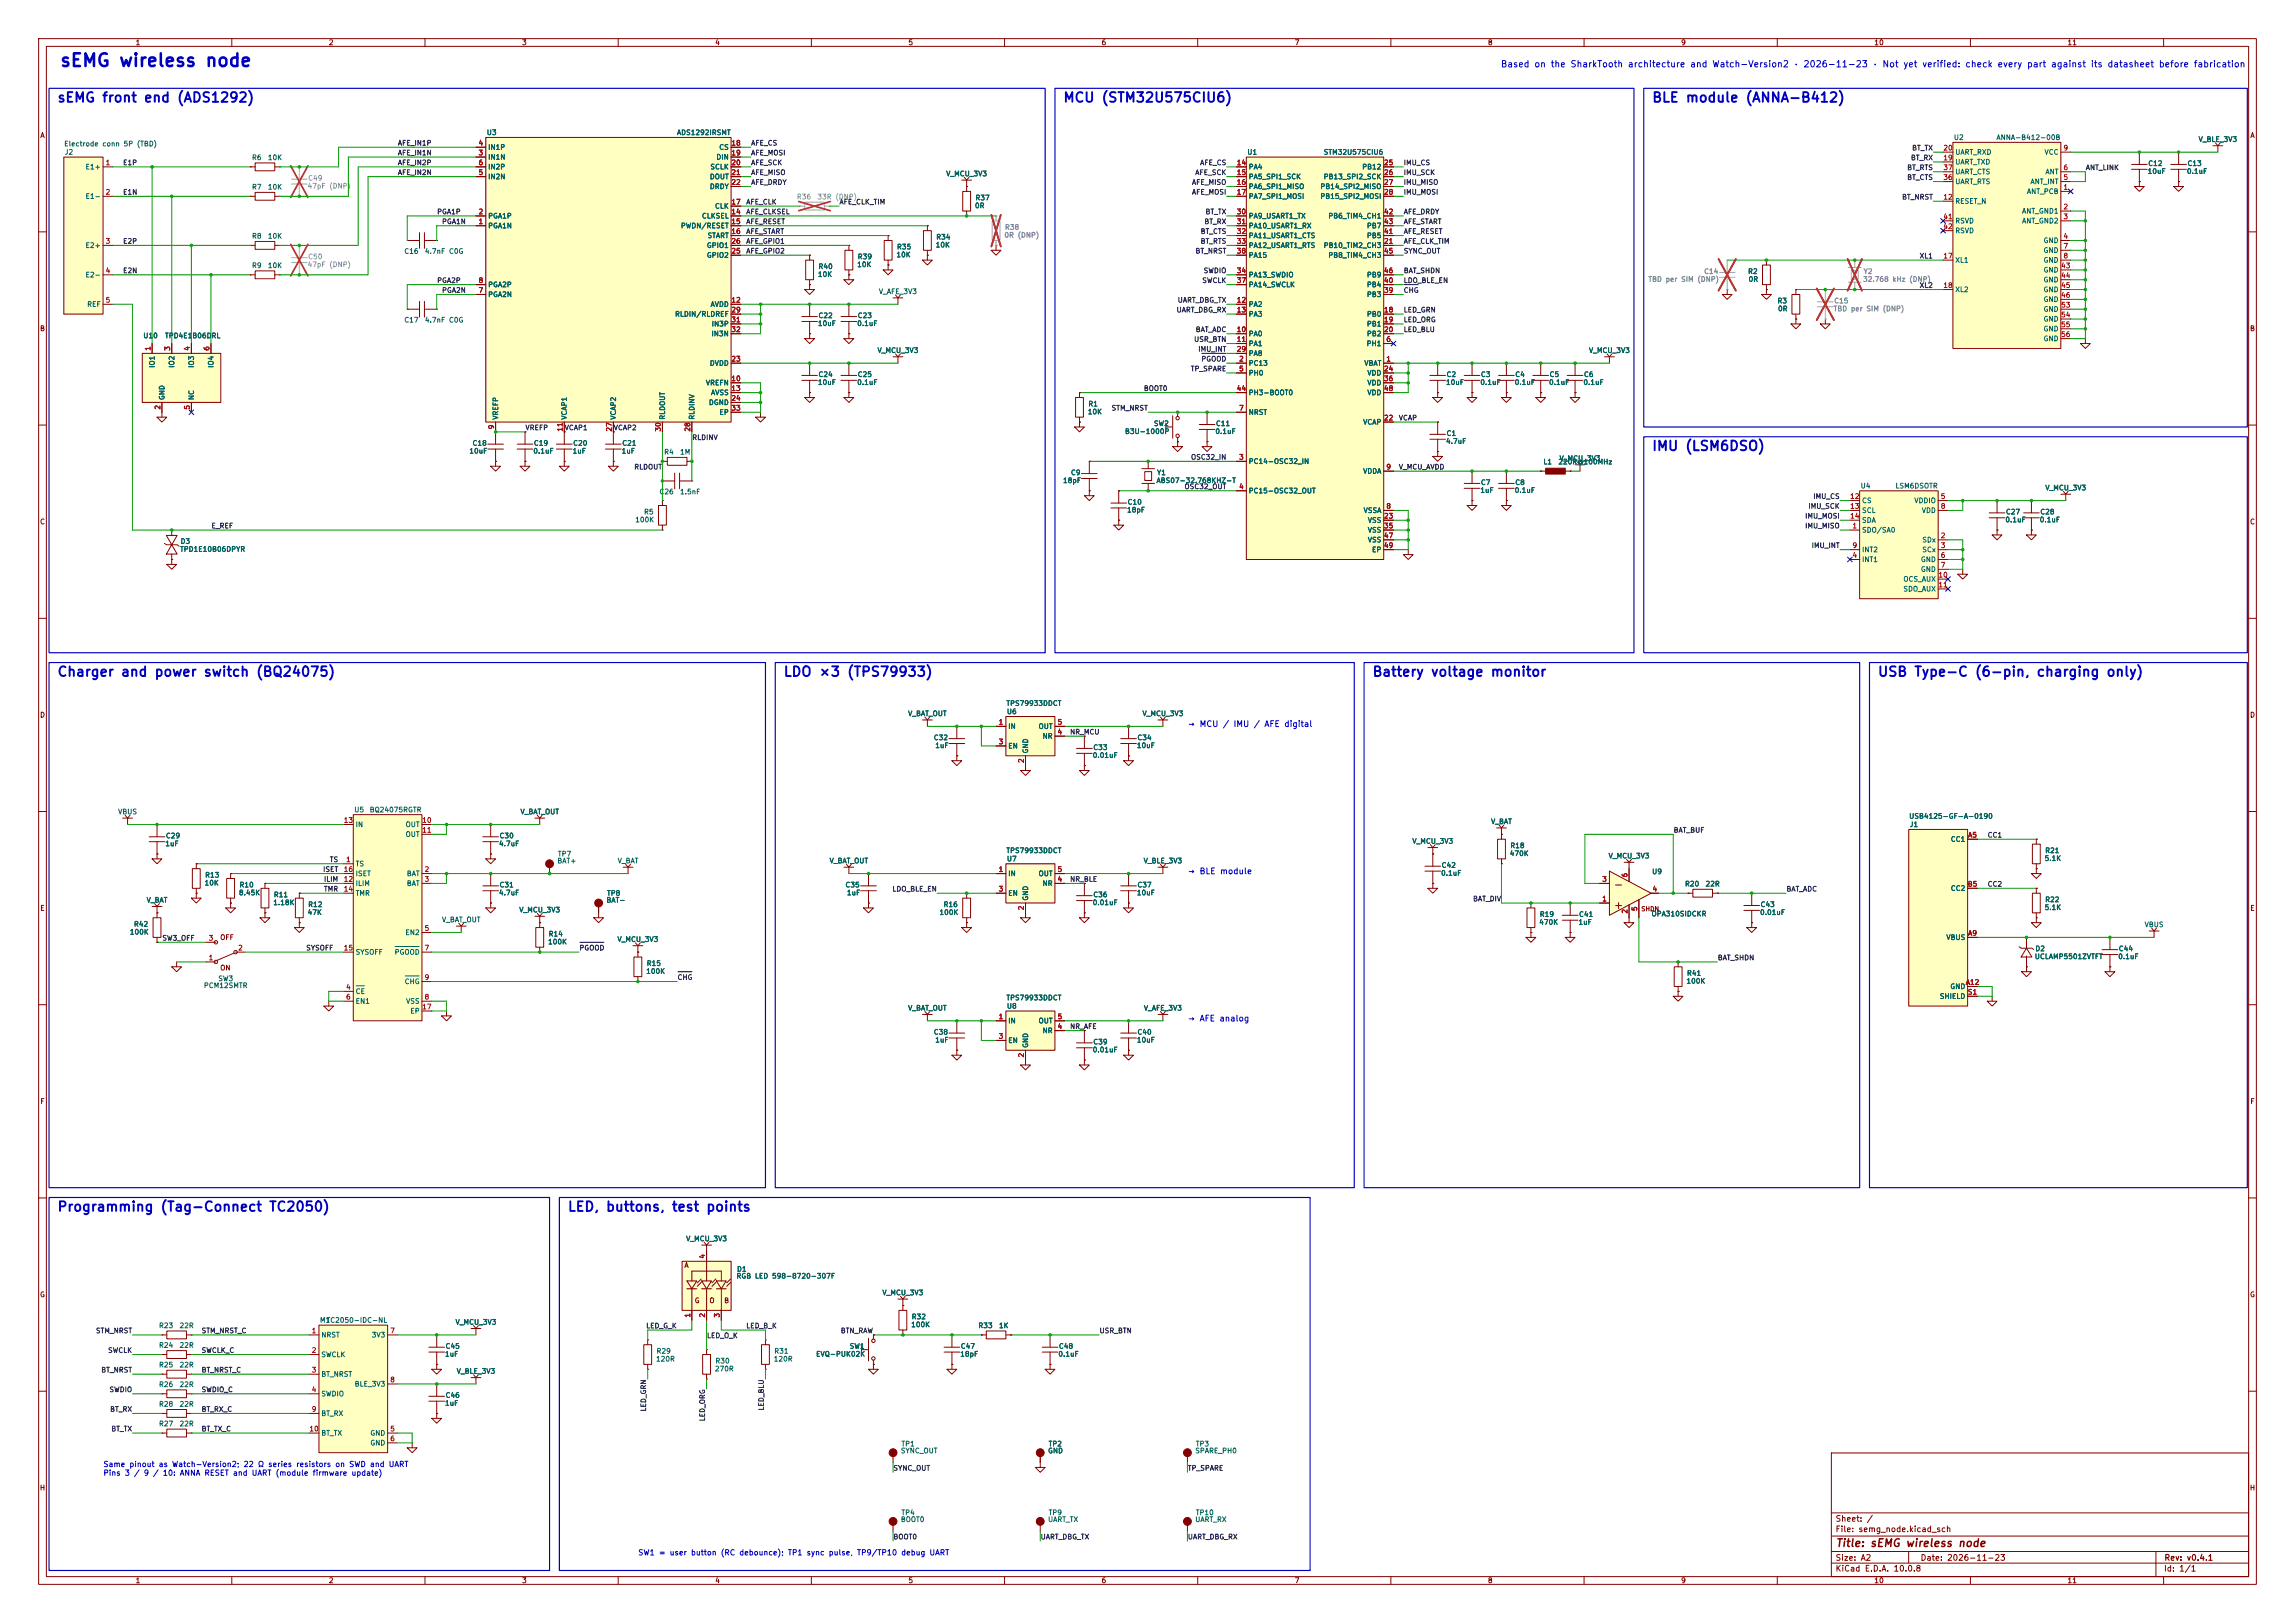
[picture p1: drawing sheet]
<svg xmlns="http://www.w3.org/2000/svg" width="594mm" height="420mm" viewBox="0 0 594 420" stroke-linecap="round" stroke-linejoin="round" font-family="sans-serif">
<defs><g id="words">
<text font-size="3.3" fill="#0000c2" x="15.3" y="18.1">sEMG wireless node</text>
<g font-size="2.5" fill="#0000c2">
<text x="14.7" y="27.1">sEMG front end (ADS1292)</text>
<text x="275" y="27.1">MCU (STM32U575CIU6)</text>
<text x="427.4" y="27.1">BLE module (ANNA-B412)</text>
<text x="427.4" y="117.3">IMU (LSM6DSO)</text>
<text x="14.7" y="175.7">Charger and power switch (BQ24075)</text>
<text x="202.6" y="175.7">LDO ×3 (TPS79933)</text>
<text x="355" y="175.7">Battery voltage monitor</text>
<text x="485.9" y="175.7">USB Type-C (6-pin, charging only)</text>
<text x="14.7" y="314.1">Programming (Tag-Connect TC2050)</text>
<text x="146.8" y="314.1">LED, buttons, test points</text>
</g>
<g font-size="2" fill="#840000">
<text x="417.5" y="230.4">−</text>
<text x="417.5" y="235.7">+</text>
<text x="475" y="400.8">Title: sEMG wireless node</text>
</g>
<text font-size="1.7" fill="#0000c2" x="388.3" y="17.8">Based on the SharkTooth architecture and Watch-Version2 · 2026-11-23 · Not yet verified: check every part against its datasheet before fabrication</text>
<g font-size="1.5" fill="#0000c2">
<text x="307.3" y="188.5">→ MCU / IMU / AFE digital</text>
<text x="307.3" y="226.6">→ BLE module</text>
<text x="307.3" y="264.7">→ AFE analog</text>
</g>
<g font-size="1.5" fill="#840000">
<text x="475" y="394.1">Sheet: /</text>
<text x="475" y="396.8">File: semg_node.kicad_sch</text>
<text x="475" y="407">KiCad E.D.A. 10.0.8</text>
<text x="475" y="404.2">Size: A2</text>
<text x="497" y="404.2">Date: 2026-11-23</text>
<text x="560" y="407">Id: 1/1</text>
<text x="560.1" y="404.2">Rev: v0.4.1</text>
</g>
<g font-size="1.4" fill="#0000c2">
<text x="26.6" y="380">Same pinout as Watch-Version2; 22 Ω series resistors on SWD and UART</text>
<text x="26.6" y="382.2">Pins 3 / 9 / 10: ANNA RESET and UART (module firmware update)</text>
<text x="165.1" y="402.8">SW1 = user button (RC debounce); TP1 sync pulse, TP9/TP10 debug UART</text>
</g>
<g font-size="1.3" fill="#840000">
<text x="35" y="12">1</text>
<text x="85" y="12">2</text>
<text x="135" y="12">3</text>
<text x="185" y="12">4</text>
<text x="235" y="12">5</text>
<text x="285" y="12">6</text>
<text x="335" y="12">7</text>
<text x="385" y="12">8</text>
<text x="435" y="12">9</text>
<text x="485" y="12">10</text>
<text x="535" y="12">11</text>
<text x="10.3" y="36">A</text>
<text x="582.3" y="36">A</text>
<text x="10.2" y="86">B</text>
<text x="582.2" y="86">B</text>
<text x="10.2" y="136">C</text>
<text x="582.2" y="136">C</text>
<text x="10.2" y="186">D</text>
<text x="582.2" y="186">D</text>
<text x="10.3" y="236">E</text>
<text x="582.3" y="236">E</text>
<text x="56.9" y="243.5">OFF</text>
<text x="56.9" y="251.4">ON</text>
<text x="10.3" y="286">F</text>
<text x="582.3" y="286">F</text>
<text x="177" y="328.4">A</text>
<text x="10.2" y="336">G</text>
<text x="582.2" y="336">G</text>
<text x="179.7" y="337.5">G</text>
<text x="183.5" y="337.5">O</text>
<text x="187.3" y="337.5">B</text>
<text x="10.2" y="386">H</text>
<text x="582.2" y="386">H</text>
<text x="35" y="410">1</text>
<text x="85" y="410">2</text>
<text x="135" y="410">3</text>
<text x="185" y="410">4</text>
<text x="235" y="410">5</text>
<text x="285" y="410">6</text>
<text x="335" y="410">7</text>
<text x="385" y="410">8</text>
<text x="435" y="410">9</text>
<text x="485" y="410">10</text>
<text x="535" y="410">11</text>
</g>
<g font-size="1.3" fill="#006464">
<text x="125.9" y="35.2">U3</text>
<text x="175.1" y="35.3">ADS1292IRSMT</text>
<text x="16.5" y="38.2">Electrode conn 5P (TBD)</text>
<text x="16.6" y="40.3">J2</text>
<text x="65.1" y="41.7">R6</text>
<text x="69.2" y="41.7">10K</text>
<text x="126.2" y="41.6">IN1N</text>
<text x="126.2" y="39.1">IN1P</text>
<text x="185.3" y="41.6">DIN</text>
<text x="186" y="39.1">CS</text>
<text x="322.7" y="40.3">U1</text>
<text x="342.5" y="40.3">STM32U575CIU6</text>
<text x="505.6" y="36.5">U2</text>
<text x="505.9" y="40.3">UART_RXD</text>
<text x="516.6" y="36.5">ANNA-B412-00B</text>
<text x="529" y="40.3">VCC</text>
<text x="568.9" y="37">V_BLE_3V3</text>
<text x="22" y="44.1">E1+</text>
<text x="126.2" y="46.7">IN2N</text>
<text x="126.2" y="44.1">IN2P</text>
<text x="183.6" y="46.7">DOUT</text>
<text x="183.7" y="44.1">SCLK</text>
<text x="244.8" y="45.9">V_MCU_3V3</text>
<text x="323.1" y="44.1">PA4</text>
<text x="323.1" y="46.7">PA5_SPI1_SCK</text>
<text x="342.5" y="46.7">PB13_SPI2_SCK</text>
<text x="352.4" y="44.1">PB12</text>
<text x="505.9" y="42.9">UART_TXD</text>
<text x="505.9" y="48">UART_RTS</text>
<text x="505.9" y="45.4">UART_CTS</text>
<text x="525.4" y="48">ANT_INT</text>
<text x="529.3" y="45.4">ANT</text>
<text x="555.7" y="45.3">10uF</text>
<text x="555.9" y="43.2">C12</text>
<text x="565.9" y="45.3">0.1uF</text>
<text x="566" y="43.2">C13</text>
<text x="22" y="51.8">E1-</text>
<text x="65.1" y="49.3">R7</text>
<text x="69.2" y="49.4">10K</text>
<text x="183.6" y="49.2">DRDY</text>
<text x="252.3" y="52.1">R37</text>
<text x="323.1" y="49.2">PA6_SPI1_MISO</text>
<text x="323.1" y="51.8">PA7_SPI1_MOSI</text>
<text x="341.6" y="49.2">PB14_SPI2_MISO</text>
<text x="341.6" y="51.8">PB15_SPI2_MOSI</text>
<text x="505.9" y="53">RESET_N</text>
<text x="524.5" y="50.5">ANT_PCB</text>
<text x="126.2" y="59.4">PGA1N</text>
<text x="126.2" y="56.8">PGA1P</text>
<text x="176.1" y="59.4">PWDN/RESET</text>
<text x="181.5" y="56.8">CLKSEL</text>
<text x="184.9" y="54.3">CLK</text>
<text x="252.2" y="54.2">0R</text>
<text x="323.1" y="56.8">PA9_USART1_TX</text>
<text x="323.1" y="59.4">PA10_USART1_RX</text>
<text x="343.7" y="56.8">PB6_TIM4_CH1</text>
<text x="353.7" y="59.4">PB7</text>
<text x="505.9" y="58.1">RSVD</text>
<text x="523.2" y="55.6">ANT_GND1</text>
<text x="523.2" y="58.1">ANT_GND2</text>
<text x="22" y="64.5">E2+</text>
<text x="65.1" y="62">R8</text>
<text x="69.2" y="62.1">10K</text>
<text x="104.5" y="66">C16</text>
<text x="109.8" y="66">4.7nF C0G</text>
<text x="182.8" y="64.5">GPIO1</text>
<text x="183" y="61.9">START</text>
<text x="232" y="64.8">R35</text>
<text x="242" y="64.3">10K</text>
<text x="242.2" y="62.3">R34</text>
<text x="323.1" y="61.9">PA11_USART1_CTS</text>
<text x="323.1" y="64.5">PA12_USART1_RTS</text>
<text x="342.5" y="64.5">PB10_TIM2_CH3</text>
<text x="353.7" y="61.9">PB5</text>
<text x="505.9" y="60.7">RSVD</text>
<text x="528.8" y="63.2">GND</text>
<text x="528.8" y="65.7">GND</text>
<text x="65.1" y="69.7">R9</text>
<text x="69.2" y="69.7">10K</text>
<text x="182.8" y="67">GPIO2</text>
<text x="211.6" y="72">10K</text>
<text x="211.7" y="69.9">R40</text>
<text x="221.7" y="69.4">10K</text>
<text x="221.9" y="67.4">R39</text>
<text x="231.9" y="66.9">10K</text>
<text x="323.1" y="67">PA15</text>
<text x="343.7" y="67">PB8_TIM4_CH3</text>
<text x="452.3" y="71.2">R2</text>
<text x="505.9" y="68.3">XL1</text>
<text x="528.8" y="68.3">GND</text>
<text x="528.8" y="70.8">GND</text>
<text x="22" y="72.1">E2-</text>
<text x="126.2" y="77.2">PGA2N</text>
<text x="126.2" y="74.6">PGA2P</text>
<text x="227.4" y="76.4">V_AFE_3V3</text>
<text x="323.1" y="72.1">PA13_SWDIO</text>
<text x="323.1" y="74.6">PA14_SWCLK</text>
<text x="353.7" y="77.2">PB3</text>
<text x="353.7" y="74.6">PB4</text>
<text x="353.7" y="72.1">PB9</text>
<text x="452.5" y="73.2">0R</text>
<text x="505.9" y="75.9">XL2</text>
<text x="528.8" y="73.4">GND</text>
<text x="528.8" y="75.9">GND</text>
<text x="22.4" y="79.7">REF</text>
<text x="104.5" y="83.8">C17</text>
<text x="109.8" y="83.8">4.7nF C0G</text>
<text x="174.6" y="82.2">RLDIN/RLDREF</text>
<text x="183.8" y="79.7">AVDD</text>
<text x="211.7" y="82.6">C22</text>
<text x="221.9" y="82.6">C23</text>
<text x="323.1" y="79.7">PA2</text>
<text x="323.1" y="82.2">PA3</text>
<text x="353.7" y="82.2">PB0</text>
<text x="459.9" y="78.8">R3</text>
<text x="460.1" y="80.8">0R</text>
<text x="528.8" y="78.4">GND</text>
<text x="528.8" y="81">GND</text>
<text x="528.8" y="83.5">GND</text>
<text x="37" y="87.8">U10</text>
<text x="42.6" y="87.8">TPD4E1B06DRL</text>
<text x="184" y="87.3">IN3N</text>
<text x="184.1" y="84.8">IN3P</text>
<text x="211.6" y="84.7">10uF</text>
<text x="221.7" y="84.7">0.1uF</text>
<text x="323.1" y="87.3">PA0</text>
<text x="323.1" y="89.9">PA1</text>
<text x="353.6" y="89.9">PH1</text>
<text x="353.7" y="84.8">PB1</text>
<text x="353.7" y="87.3">PB2</text>
<text x="528.8" y="86.1">GND</text>
<text x="528.8" y="88.6">GND</text>
<text x="40.3" y="95.3" transform="rotate(-90 40.3 95.3)">IO1</text>
<text x="45.4" y="95.3" transform="rotate(-90 45.4 95.3)">IO2</text>
<text x="50.5" y="95.3" transform="rotate(-90 50.5 95.3)">IO3</text>
<text x="55.6" y="95.3" transform="rotate(-90 55.6 95.3)">IO4</text>
<text x="183.6" y="94.9">DVDD</text>
<text x="227" y="91.6">V_MCU_3V3</text>
<text x="323.1" y="94.9">PC13</text>
<text x="323.1" y="92.4">PA8</text>
<text x="353" y="94.9">VBAT</text>
<text x="411.1" y="91.6">V_MCU_3V3</text>
<text x="182.6" y="100">VREFN</text>
<text x="211.6" y="99.9">10uF</text>
<text x="211.7" y="97.9">C24</text>
<text x="221.7" y="99.9">0.1uF</text>
<text x="221.9" y="97.9">C25</text>
<text x="323.1" y="97.5">PH0</text>
<text x="353.8" y="97.5">VDD</text>
<text x="353.8" y="100">VDD</text>
<text x="374.1" y="99.9">10uF</text>
<text x="374.3" y="97.9">C2</text>
<text x="383" y="99.9">0.1uF</text>
<text x="383.2" y="97.9">C3</text>
<text x="391.9" y="99.9">0.1uF</text>
<text x="392" y="97.9">C4</text>
<text x="400.8" y="99.9">0.1uF</text>
<text x="400.9" y="97.9">C5</text>
<text x="409.7" y="99.9">0.1uF</text>
<text x="409.8" y="97.9">C6</text>
<text x="42.9" y="103.7" transform="rotate(-90 42.9 103.7)">GND</text>
<text x="50.5" y="103.7" transform="rotate(-90 50.5 103.7)">NC</text>
<text x="183.4" y="105.1">DGND</text>
<text x="183.9" y="102.6">AVSS</text>
<text x="186.1" y="107.6">EP</text>
<text x="281.4" y="107.5">10K</text>
<text x="281.6" y="105.5">R1</text>
<text x="323.1" y="107.6">NRST</text>
<text x="323.1" y="102.6">PH3-BOOT0</text>
<text x="353.8" y="102.6">VDD</text>
<text x="129.2" y="108.7" transform="rotate(-90 129.2 108.7)">VREFP</text>
<text x="147" y="108.7" transform="rotate(-90 147 108.7)">VCAP1</text>
<text x="159.7" y="108.7" transform="rotate(-90 159.7 108.7)">VCAP2</text>
<text x="172.4" y="108.7" transform="rotate(-90 172.4 108.7)">RLDOUT</text>
<text x="180" y="108.7" transform="rotate(-90 180 108.7)">RLDINV</text>
<text x="291" y="112.6">B3U-1000P</text>
<text x="298.5" y="110.6">SW2</text>
<text x="314.4" y="112.6">0.1uF</text>
<text x="314.6" y="110.6">C11</text>
<text x="352.7" y="110.2">VCAP</text>
<text x="374.3" y="113.1">C1</text>
<text x="121.3" y="117.7">10uF</text>
<text x="122.2" y="115.6">C18</text>
<text x="137.9" y="117.7">0.1uF</text>
<text x="138" y="115.6">C19</text>
<text x="148.1" y="117.7">1uF</text>
<text x="148.2" y="115.6">C20</text>
<text x="160.8" y="117.7">1uF</text>
<text x="160.9" y="115.6">C21</text>
<text x="171.8" y="117.9">R4</text>
<text x="175.9" y="117.9">1M</text>
<text x="374.1" y="115.1">4.7uF</text>
<text x="403.5" y="119.6">V_MCU_3V3</text>
<text x="275" y="125.3">18pF</text>
<text x="277" y="123.3">C9</text>
<text x="299.2" y="125.3">ABS07-32.768KHZ-T</text>
<text x="299.3" y="123.3">Y1</text>
<text x="323.1" y="120.3">PC14-OSC32_IN</text>
<text x="352.7" y="122.9">VDDA</text>
<text x="383.2" y="125.8">C7</text>
<text x="392" y="125.8">C8</text>
<text x="399.3" y="120.5">L1</text>
<text x="403.2" y="120.5">220R@100MHz</text>
<text x="170.6" y="128.2">C26</text>
<text x="175.9" y="128.2">1.5nF</text>
<text x="291.7" y="130.9">C10</text>
<text x="323.1" y="128">PC15-OSC32_OUT</text>
<text x="383" y="127.8">1uF</text>
<text x="391.9" y="127.8">0.1uF</text>
<text x="481.5" y="126.7">U4</text>
<text x="481.8" y="130.5">CS</text>
<text x="490.5" y="126.7">LSM6DSOTR</text>
<text x="495.4" y="130.5">VDDIO</text>
<text x="529.3" y="127.2">V_MCU_3V3</text>
<text x="164.3" y="135.5">100K</text>
<text x="166.6" y="133.4">R5</text>
<text x="291.6" y="132.9">18pF</text>
<text x="352.8" y="133">VSSA</text>
<text x="353.9" y="135.6">VSS</text>
<text x="481.8" y="133">SCL</text>
<text x="481.8" y="135.6">SDA</text>
<text x="497.3" y="133">VDD</text>
<text x="518.9" y="135.5">0.1uF</text>
<text x="519" y="133.4">C27</text>
<text x="527.8" y="135.5">0.1uF</text>
<text x="527.9" y="133.4">C28</text>
<text x="46.5" y="143.1">TPD1E10B06DPYR</text>
<text x="46.6" y="141">D3</text>
<text x="353.9" y="138.1">VSS</text>
<text x="353.9" y="140.7">VSS</text>
<text x="355" y="143.2">EP</text>
<text x="481.8" y="138.1">SDO/SA0</text>
<text x="481.8" y="143.2">INT2</text>
<text x="497.4" y="140.7">SDx</text>
<text x="497.4" y="143.2">SCx</text>
<text x="481.8" y="145.7">INT1</text>
<text x="497" y="145.7">GND</text>
<text x="497" y="148.3">GND</text>
<text x="492.5" y="150.8">OCS_AUX</text>
<text x="492.5" y="153.4">SDO_AUX</text>
<text x="234.9" y="185.6">V_BAT_OUT</text>
<text x="260.3" y="183">TPS79933DDCT</text>
<text x="260.5" y="185.1">U6</text>
<text x="295.6" y="185.6">V_MCU_3V3</text>
<text x="241.5" y="191.8">C32</text>
<text x="260.8" y="188.9">IN</text>
<text x="268.7" y="188.9">OUT</text>
<text x="269.7" y="191.5">NR</text>
<text x="294.3" y="191.8">C34</text>
<text x="241.9" y="193.9">1uF</text>
<text x="260.8" y="194">EN</text>
<text x="266.4" y="195.1" transform="rotate(-90 266.4 195.1)">GND</text>
<text x="282.7" y="196.4">0.01uF</text>
<text x="282.8" y="194.4">C33</text>
<text x="294.1" y="193.9">10uF</text>
<text x="30.4" y="211">VBUS</text>
<text x="91.6" y="210.5">U5</text>
<text x="91.9" y="214.3">IN</text>
<text x="95.6" y="210.5">BQ24075RGTR</text>
<text x="104.9" y="214.3">OUT</text>
<text x="134.6" y="211">V_BAT_OUT</text>
<text x="385.8" y="213.6">V_BAT</text>
<text x="494" y="212.2">USB4125-GF-A-0190</text>
<text x="494.2" y="214.3">J1</text>
<text x="42.7" y="219.3">1uF</text>
<text x="42.8" y="217.2">C29</text>
<text x="104.9" y="216.9">OUT</text>
<text x="129" y="219.3">4.7uF</text>
<text x="129.2" y="217.2">C30</text>
<text x="144.3" y="221.9">TP7</text>
<text x="260.3" y="221.1">TPS79933DDCT</text>
<text x="365.4" y="218.6">V_MCU_3V3</text>
<text x="390.6" y="221.8">470K</text>
<text x="390.8" y="219.8">R18</text>
<text x="504.8" y="218.1">CC1</text>
<text x="529.2" y="221">R21</text>
<text x="53" y="227.4">R13</text>
<text x="91.9" y="224.5">TS</text>
<text x="91.9" y="227">ISET</text>
<text x="105.2" y="227">BAT</text>
<text x="144.1" y="223.7">BAT+</text>
<text x="159.7" y="223.7">V_BAT</text>
<text x="214.6" y="223.7">V_BAT_OUT</text>
<text x="260.5" y="223.2">U7</text>
<text x="260.8" y="227">IN</text>
<text x="268.7" y="227">OUT</text>
<text x="295.9" y="223.7">V_BLE_3V3</text>
<text x="372.9" y="226.9">0.1uF</text>
<text x="373" y="224.9">C42</text>
<text x="416.2" y="222.4">V_MCU_3V3</text>
<text x="427.5" y="226.5">U9</text>
<text x="529.1" y="223.1">5.1K</text>
<text x="37.8" y="233.9">V_BAT</text>
<text x="52.8" y="229.4">10K</text>
<text x="61.7" y="232">8.45K</text>
<text x="61.8" y="229.9">R10</text>
<text x="70.7" y="232.5">R11</text>
<text x="91.9" y="229.6">ILIM</text>
<text x="91.9" y="232.1">TMR</text>
<text x="105.2" y="229.6">BAT</text>
<text x="129" y="232">4.7uF</text>
<text x="129.2" y="229.9">C31</text>
<text x="156.8" y="233.9">BAT-</text>
<text x="157" y="232.1">TP8</text>
<text x="218.7" y="229.9">C35</text>
<text x="219.1" y="232">1uF</text>
<text x="260.8" y="232.1">EN</text>
<text x="266.4" y="233.2" transform="rotate(-90 266.4 233.2)">GND</text>
<text x="269.7" y="229.6">NR</text>
<text x="282.8" y="232.5">C36</text>
<text x="294.1" y="232">10uF</text>
<text x="294.3" y="229.9">C37</text>
<text x="436" y="229.7">R20</text>
<text x="441.3" y="229.7">22R</text>
<text x="504.8" y="230.8">CC2</text>
<text x="529.2" y="233.7">R22</text>
<text x="70.6" y="234.5">1.18K</text>
<text x="79.5" y="237.1">47K</text>
<text x="79.6" y="235">R12</text>
<text x="114.3" y="239">V_BAT_OUT</text>
<text x="134.3" y="236.4">V_MCU_3V3</text>
<text x="243" y="237.1">100K</text>
<text x="244.1" y="235">R16</text>
<text x="282.7" y="234.5">0.01uF</text>
<text x="398.3" y="239.6">470K</text>
<text x="398.4" y="237.6">R19</text>
<text x="408.4" y="239.6">1uF</text>
<text x="408.6" y="237.6">C41</text>
<text x="427.3" y="237.4">OPA310SIDCKR</text>
<text x="455.4" y="237.1">0.01uF</text>
<text x="455.5" y="235">C43</text>
<text x="529.1" y="235.8">5.1K</text>
<text x="33.5" y="242.1">100K</text>
<text x="34.5" y="240.1">R42</text>
<text x="104.8" y="242.3">EN2</text>
<text x="141.7" y="244.7">100K</text>
<text x="141.9" y="242.6">R14</text>
<text x="159.7" y="244">V_MCU_3V3</text>
<text x="503.6" y="243.5">VBUS</text>
<text x="555" y="240.2">VBUS</text>
<text x="91.9" y="247.3">SYSOFF</text>
<text x="102" y="247.3">PGOOD</text>
<text x="167.3" y="250.3">R15</text>
<text x="526.5" y="248.5">UCLAMP5501ZVTFT</text>
<text x="526.7" y="246.4">D2</text>
<text x="548.1" y="248.5">0.1uF</text>
<text x="548.3" y="246.4">C44</text>
<text x="52.6" y="256">PCM12SMTR</text>
<text x="56.4" y="254.2">SW3</text>
<text x="91.9" y="257.5">CE</text>
<text x="104.6" y="255">CHG</text>
<text x="167.1" y="252.3">100K</text>
<text x="436.4" y="254.8">100K</text>
<text x="436.5" y="252.8">R41</text>
<text x="504.7" y="256.2">GND</text>
<text x="91.9" y="260">EN1</text>
<text x="105" y="260">VSS</text>
<text x="106.1" y="262.6">EP</text>
<text x="234.9" y="261.8">V_BAT_OUT</text>
<text x="260.3" y="259.2">TPS79933DDCT</text>
<text x="260.5" y="261.3">U8</text>
<text x="295.9" y="261.8">V_AFE_3V3</text>
<text x="501.9" y="258.8">SHIELD</text>
<text x="241.5" y="268">C38</text>
<text x="260.8" y="265.1">IN</text>
<text x="268.7" y="265.1">OUT</text>
<text x="269.7" y="267.7">NR</text>
<text x="294.3" y="268">C40</text>
<text x="241.9" y="270.1">1uF</text>
<text x="260.8" y="270.2">EN</text>
<text x="266.4" y="271.3" transform="rotate(-90 266.4 271.3)">GND</text>
<text x="282.7" y="272.6">0.01uF</text>
<text x="282.8" y="270.6">C39</text>
<text x="294.1" y="270.1">10uF</text>
<text x="177.5" y="321.5">V_MCU_3V3</text>
<text x="190.6" y="329.4">D1</text>
<text x="190.5" y="331.2">RGB LED 598-8720-307F</text>
<text x="228.3" y="335.5">V_MCU_3V3</text>
<text x="235.8" y="341.7">R32</text>
<text x="41" y="344">R23</text>
<text x="46.3" y="344">22R</text>
<text x="82.7" y="342.6">M1</text>
<text x="83" y="346.4">NRST</text>
<text x="84.4" y="342.6">TC2050-IDC-NL</text>
<text x="96.1" y="346.4">3V3</text>
<text x="117.8" y="343.1">V_MCU_3V3</text>
<text x="235.7" y="343.7">100K</text>
<text x="253.1" y="344">R33</text>
<text x="258.4" y="344">1K</text>
<text x="41" y="349.1">R24</text>
<text x="46.3" y="349.1">22R</text>
<text x="83" y="351.5">SWCLK</text>
<text x="115" y="351.4">1uF</text>
<text x="115.2" y="349.3">C45</text>
<text x="169.7" y="352.6">120R</text>
<text x="169.8" y="350.6">R29</text>
<text x="185" y="353.1">R30</text>
<text x="200.1" y="352.6">120R</text>
<text x="200.3" y="350.6">R31</text>
<text x="211.1" y="351.4">EVQ-PUK02K</text>
<text x="219.8" y="349.3">SW1</text>
<text x="248.4" y="351.4">18pF</text>
<text x="248.5" y="349.3">C47</text>
<text x="273.8" y="351.4">0.1uF</text>
<text x="273.9" y="349.3">C48</text>
<text x="41" y="354.1">R25</text>
<text x="41" y="359.2">R26</text>
<text x="46.3" y="354.2">22R</text>
<text x="46.3" y="359.2">22R</text>
<text x="83" y="356.6">BT_NRST</text>
<text x="91.7" y="359.1">BLE_3V3</text>
<text x="118.1" y="355.8">V_BLE_3V3</text>
<text x="184.9" y="355.2">270R</text>
<text x="41" y="364.3">R28</text>
<text x="46.3" y="364.3">22R</text>
<text x="83" y="361.6">SWDIO</text>
<text x="115" y="364.1">1uF</text>
<text x="115.2" y="362">C46</text>
<text x="41" y="369.4">R27</text>
<text x="46.3" y="369.4">22R</text>
<text x="83" y="366.7">BT_RX</text>
<text x="83" y="371.8">BT_TX</text>
<text x="95.7" y="371.8">GND</text>
<text x="95.7" y="374.3">GND</text>
<text x="233" y="376.4">SYNC_OUT</text>
<text x="233.2" y="374.6">TP1</text>
<text x="271.1" y="376.4">GND</text>
<text x="271.3" y="374.6">TP2</text>
<text x="309.2" y="376.4">SPARE_PH0</text>
<text x="309.4" y="374.6">TP3</text>
<text x="233" y="394.2">BOOT0</text>
<text x="233.2" y="392.4">TP4</text>
<text x="271.1" y="394.2">UART_TX</text>
<text x="271.3" y="392.4">TP9</text>
<text x="309.2" y="394.2">UART_RX</text>
<text x="309.4" y="392.4">TP10</text>
</g>
<g font-size="1.3" fill="#0f0f0f">
<text x="102.8" y="38">AFE_IN1P</text>
<text x="102.8" y="40.5">AFE_IN1N</text>
<text x="194.3" y="40.5">AFE_MOSI</text>
<text x="194.3" y="38">AFE_CS</text>
<text x="494.5" y="41.8">BT_RX</text>
<text x="494.8" y="39.2">BT_TX</text>
<text x="31.7" y="43.1">E1P</text>
<text x="102.8" y="45.6">AFE_IN2N</text>
<text x="102.8" y="43.1">AFE_IN2P</text>
<text x="194.3" y="45.6">AFE_MISO</text>
<text x="194.3" y="43.1">AFE_SCK</text>
<text x="309.2" y="45.6">AFE_SCK</text>
<text x="310.5" y="43.1">AFE_CS</text>
<text x="363.2" y="45.6">IMU_SCK</text>
<text x="363.2" y="43.1">IMU_CS</text>
<text x="493.5" y="46.9">BT_CTS</text>
<text x="493.5" y="44.3">BT_RTS</text>
<text x="539.7" y="44.3">ANT_LINK</text>
<text x="31.7" y="50.7">E1N</text>
<text x="193" y="53.2">AFE_CLK</text>
<text x="194.3" y="48.1">AFE_DRDY</text>
<text x="217.1" y="53.2">AFE_CLK_TIM</text>
<text x="308.4" y="48.1">AFE_MISO</text>
<text x="308.4" y="50.7">AFE_MOSI</text>
<text x="363.2" y="50.7">IMU_MOSI</text>
<text x="363.2" y="48.1">IMU_MISO</text>
<text x="492.2" y="51.9">BT_NRST</text>
<text x="113" y="55.8">PGA1P</text>
<text x="114.3" y="58.3">PGA1N</text>
<text x="193" y="55.8">AFE_CLKSEL</text>
<text x="193" y="58.3">AFE_RESET</text>
<text x="311.6" y="58.3">BT_RX</text>
<text x="311.9" y="55.8">BT_TX</text>
<text x="363.2" y="58.3">AFE_START</text>
<text x="363.2" y="55.8">AFE_DRDY</text>
<text x="31.7" y="63.4">E2P</text>
<text x="193" y="60.8">AFE_START</text>
<text x="193" y="65.9">AFE_GPIO2</text>
<text x="193" y="63.4">AFE_GPIO1</text>
<text x="309.3" y="65.9">BT_NRST</text>
<text x="310.6" y="63.4">BT_RTS</text>
<text x="310.6" y="60.8">BT_CTS</text>
<text x="363.2" y="65.9">SYNC_OUT</text>
<text x="363.2" y="63.4">AFE_CLK_TIM</text>
<text x="363.2" y="60.8">AFE_RESET</text>
<text x="31.7" y="71">E2N</text>
<text x="311.4" y="71">SWDIO</text>
<text x="363.2" y="71">BAT_SHDN</text>
<text x="496.7" y="67.2">XL1</text>
<text x="113" y="73.5">PGA2P</text>
<text x="114.3" y="76.1">PGA2N</text>
<text x="311" y="73.5">SWCLK</text>
<text x="363.2" y="73.5">LDO_BLE_EN</text>
<text x="363.2" y="76.1">CHG</text>
<text x="496.7" y="74.8">XL2</text>
<text x="304.4" y="81.2">UART_DBG_RX</text>
<text x="304.7" y="78.6">UART_DBG_TX</text>
<text x="363.2" y="83.7">LED_ORG</text>
<text x="363.2" y="81.2">LED_GRN</text>
<text x="308.9" y="88.8">USR_BTN</text>
<text x="309.4" y="86.2">BAT_ADC</text>
<text x="363.2" y="86.2">LED_BLU</text>
<text x="310" y="91.3">IMU_INT</text>
<text x="310.8" y="93.9">PGOOD</text>
<text x="295.9" y="101.5">BOOT0</text>
<text x="308.1" y="96.4">TP_SPARE</text>
<text x="287.6" y="106.6">STM_NRST</text>
<text x="135.9" y="111.6">VREFP</text>
<text x="146" y="111.6">VCAP1</text>
<text x="158.7" y="111.6">VCAP2</text>
<text x="361.9" y="109.1">VCAP</text>
<text x="179" y="114.2">RLDINV</text>
<text x="308.1" y="119.3">OSC32_IN</text>
<text x="164" y="121.8">RLDOUT</text>
<text x="361.9" y="121.8">V_MCU_AVDD</text>
<text x="306.4" y="126.9">OSC32_OUT</text>
<text x="467.9" y="132">IMU_SCK</text>
<text x="469.2" y="129.4">IMU_CS</text>
<text x="54.6" y="137">E_REF</text>
<text x="467.1" y="134.5">IMU_MOSI</text>
<text x="467.1" y="137">IMU_MISO</text>
<text x="468.8" y="142.1">IMU_INT</text>
<text x="276.8" y="190.4">NR_MCU</text>
<text x="433" y="215.8">BAT_BUF</text>
<text x="514.3" y="217">CC1</text>
<text x="83.5" y="225.9">ISET</text>
<text x="85.2" y="223.4">TS</text>
<text x="83.7" y="228.5">ILIM</text>
<text x="83.7" y="231">TMR</text>
<text x="230.9" y="231">LDO_BLE_EN</text>
<text x="276.8" y="228.5">NR_BLE</text>
<text x="381.1" y="233.6">BAT_DIV</text>
<text x="462.3" y="231">BAT_ADC</text>
<text x="514.3" y="229.7">CC2</text>
<text x="41.9" y="243.7">SW3_OFF</text>
<text x="79.1" y="246.3">SYSOFF</text>
<text x="149.8" y="246.3">PGOOD</text>
<text x="444.5" y="248.8">BAT_SHDN</text>
<text x="175.2" y="253.9">CHG</text>
<text x="276.8" y="266.6">NR_AFE</text>
<text x="24.7" y="345.3">STM_NRST</text>
<text x="52" y="345.3">STM_NRST_C</text>
<text x="167.1" y="344">LED_G_K</text>
<text x="182.9" y="346.6">LED_O_K</text>
<text x="193" y="344">LED_B_K</text>
<text x="217.5" y="345.3">BTN_RAW</text>
<text x="284.5" y="345.3">USR_BTN</text>
<text x="27.8" y="350.4">SWCLK</text>
<text x="52" y="350.4">SWCLK_C</text>
<text x="26.1" y="355.5">BT_NRST</text>
<text x="52" y="355.5">BT_NRST_C</text>
<text x="28.2" y="360.6">SWDIO</text>
<text x="28.4" y="365.6">BT_RX</text>
<text x="52" y="365.6">BT_RX_C</text>
<text x="52" y="360.6">SWDIO_C</text>
<text x="167.5" y="365.4" transform="rotate(-90 167.5 365.4)">LED_GRN</text>
<text x="198" y="365.1" transform="rotate(-90 198 365.1)">LED_BLU</text>
<text x="28.7" y="370.7">BT_TX</text>
<text x="52" y="370.7">BT_TX_C</text>
<text x="182.8" y="367.9" transform="rotate(-90 182.8 367.9)">LED_ORG</text>
<text x="231.1" y="380.9">SYNC_OUT</text>
<text x="307.3" y="380.9">TP_SPARE</text>
<text x="231.1" y="398.7">BOOT0</text>
<text x="269.2" y="398.7">UART_DBG_TX</text>
<text x="307.3" y="398.7">UART_DBG_RX</text>
</g>
<g font-size="1.3" fill="#a90000">
<text x="123.7" y="40.5">3</text>
<text x="123.7" y="38">4</text>
<text x="189.2" y="38">18</text>
<text x="189.2" y="40.5">19</text>
<text x="502.9" y="41.8">19</text>
<text x="502.9" y="39.2">20</text>
<text x="533.9" y="39.2">9</text>
<text x="27.2" y="43">1</text>
<text x="123.7" y="45.6">5</text>
<text x="123.7" y="43">6</text>
<text x="189.2" y="43">20</text>
<text x="189.2" y="45.6">21</text>
<text x="320" y="43">14</text>
<text x="320" y="45.6">15</text>
<text x="358.1" y="43">25</text>
<text x="358.1" y="45.6">26</text>
<text x="502.9" y="46.9">36</text>
<text x="502.9" y="44.3">37</text>
<text x="533.9" y="46.9">5</text>
<text x="533.9" y="44.3">6</text>
<text x="27.2" y="50.7">2</text>
<text x="189.2" y="53.2">17</text>
<text x="189.2" y="48.1">22</text>
<text x="320" y="48.1">16</text>
<text x="320" y="50.7">17</text>
<text x="358.1" y="48.1">27</text>
<text x="358.1" y="50.7">28</text>
<text x="502.9" y="51.9">12</text>
<text x="533.9" y="49.4">1</text>
<text x="123.7" y="58.3">1</text>
<text x="123.7" y="55.7">2</text>
<text x="189.2" y="55.7">14</text>
<text x="189.2" y="58.3">15</text>
<text x="320" y="55.7">30</text>
<text x="320" y="58.3">31</text>
<text x="358.1" y="55.7">42</text>
<text x="358.1" y="58.3">43</text>
<text x="502.9" y="57">41</text>
<text x="502.9" y="59.6">42</text>
<text x="533.9" y="54.5">2</text>
<text x="533.9" y="57">3</text>
<text x="27.2" y="63.4">3</text>
<text x="189.2" y="60.8">16</text>
<text x="189.2" y="65.9">25</text>
<text x="189.2" y="63.4">26</text>
<text x="320" y="60.8">32</text>
<text x="320" y="63.4">33</text>
<text x="320" y="65.9">38</text>
<text x="358.1" y="63.4">21</text>
<text x="358.1" y="60.8">41</text>
<text x="358.1" y="65.9">45</text>
<text x="533.9" y="62.1">4</text>
<text x="533.9" y="64.6">7</text>
<text x="27.2" y="71">4</text>
<text x="320" y="71">34</text>
<text x="358.1" y="71">46</text>
<text x="502.9" y="67.2">17</text>
<text x="533.3" y="69.7">43</text>
<text x="533.9" y="67.2">8</text>
<text x="123.7" y="76.1">7</text>
<text x="123.7" y="73.5">8</text>
<text x="320" y="73.5">37</text>
<text x="358.1" y="76.1">39</text>
<text x="358.1" y="73.5">40</text>
<text x="502.9" y="74.8">18</text>
<text x="533.3" y="72.3">44</text>
<text x="533.3" y="74.8">45</text>
<text x="533.3" y="77.3">46</text>
<text x="27.2" y="78.6">5</text>
<text x="189.2" y="78.6">12</text>
<text x="189.2" y="81.1">29</text>
<text x="189.2" y="83.7">31</text>
<text x="320" y="78.6">12</text>
<text x="320" y="81.1">13</text>
<text x="358.1" y="81.1">18</text>
<text x="358.1" y="83.7">19</text>
<text x="533.3" y="79.9">53</text>
<text x="533.3" y="82.4">54</text>
<text x="189.2" y="86.2">32</text>
<text x="320" y="86.2">10</text>
<text x="320" y="88.8">11</text>
<text x="358.1" y="86.2">20</text>
<text x="358.7" y="88.8">6</text>
<text x="533.3" y="85">55</text>
<text x="533.3" y="87.5">56</text>
<text x="39.2" y="90.9" transform="rotate(-90 39.2 90.9)">1</text>
<text x="44.3" y="90.9" transform="rotate(-90 44.3 90.9)">3</text>
<text x="49.4" y="90.9" transform="rotate(-90 49.4 90.9)">4</text>
<text x="54.5" y="90.9" transform="rotate(-90 54.5 90.9)">6</text>
<text x="189.2" y="93.8">23</text>
<text x="320" y="91.3">29</text>
<text x="320.6" y="93.8">2</text>
<text x="358.7" y="93.8">1</text>
<text x="189.2" y="98.9">10</text>
<text x="189.2" y="101.5">13</text>
<text x="320" y="101.5">44</text>
<text x="320.6" y="96.4">5</text>
<text x="358.1" y="96.4">24</text>
<text x="358.1" y="98.9">36</text>
<text x="358.1" y="101.5">48</text>
<text x="41.8" y="106.1" transform="rotate(-90 41.8 106.1)">2</text>
<text x="49.4" y="106.1" transform="rotate(-90 49.4 106.1)">5</text>
<text x="189.2" y="104">24</text>
<text x="189.2" y="106.5">33</text>
<text x="320.6" y="106.5">7</text>
<text x="128.1" y="111.2" transform="rotate(-90 128.1 111.2)">9</text>
<text x="145.9" y="111.8" transform="rotate(-90 145.9 111.8)">11</text>
<text x="158.6" y="111.8" transform="rotate(-90 158.6 111.8)">27</text>
<text x="171.3" y="111.8" transform="rotate(-90 171.3 111.8)">30</text>
<text x="178.9" y="111.8" transform="rotate(-90 178.9 111.8)">28</text>
<text x="358.1" y="109.1">22</text>
<text x="320.6" y="119.2">3</text>
<text x="358.7" y="121.8">9</text>
<text x="320.6" y="126.9">4</text>
<text x="358.7" y="131.9">8</text>
<text x="478.7" y="129.4">12</text>
<text x="478.7" y="131.9">13</text>
<text x="502.2" y="129.4">5</text>
<text x="502.2" y="131.9">8</text>
<text x="358.1" y="134.5">23</text>
<text x="358.1" y="137">35</text>
<text x="478.7" y="134.5">14</text>
<text x="479.3" y="137">1</text>
<text x="358.1" y="139.6">47</text>
<text x="358.1" y="142.1">49</text>
<text x="479.3" y="142.1">9</text>
<text x="502.2" y="139.6">2</text>
<text x="502.2" y="142.1">3</text>
<text x="479.3" y="144.6">4</text>
<text x="501.6" y="149.7">10</text>
<text x="502.2" y="144.6">6</text>
<text x="502.2" y="147.2">7</text>
<text x="501.6" y="152.3">11</text>
<text x="258.3" y="187.8">1</text>
<text x="273.6" y="190.4">4</text>
<text x="273.6" y="187.8">5</text>
<text x="258.3" y="192.9">3</text>
<text x="265.3" y="197.6" transform="rotate(-90 265.3 197.6)">2</text>
<text x="88.8" y="213.2">13</text>
<text x="109.2" y="213.2">10</text>
<text x="109.2" y="215.8">11</text>
<text x="509.3" y="217">A5</text>
<text x="88.8" y="225.9">16</text>
<text x="89.4" y="223.4">1</text>
<text x="109.8" y="225.9">2</text>
<text x="258.3" y="225.9">1</text>
<text x="273.6" y="225.9">5</text>
<text x="421.5" y="227.2" transform="rotate(-90 421.5 227.2)">6</text>
<text x="88.8" y="228.5">12</text>
<text x="88.8" y="231">14</text>
<text x="109.8" y="228.5">3</text>
<text x="258.3" y="231">3</text>
<text x="273.6" y="228.5">4</text>
<text x="414.6" y="233.5">1</text>
<text x="414.6" y="228.5">3</text>
<text x="427.6" y="231">4</text>
<text x="509.2" y="229.7">B5</text>
<text x="265.3" y="235.7" transform="rotate(-90 265.3 235.7)">2</text>
<text x="421.5" y="236.6" transform="rotate(-90 421.5 236.6)">2</text>
<text x="424" y="235.9" transform="rotate(-90 424 235.9)">5</text>
<text x="53.9" y="243.7">3</text>
<text x="109.8" y="241.2">5</text>
<text x="509.3" y="242.4">A9</text>
<text x="53.9" y="248.8">1</text>
<text x="61.5" y="246.2">2</text>
<text x="88.8" y="246.2">15</text>
<text x="109.8" y="246.2">7</text>
<text x="89.4" y="256.4">4</text>
<text x="109.8" y="253.9">9</text>
<text x="508.7" y="255.1">A12</text>
<text x="509.2" y="257.7">S1</text>
<text x="89.4" y="258.9">6</text>
<text x="109.2" y="261.5">17</text>
<text x="109.8" y="258.9">8</text>
<text x="258.3" y="264">1</text>
<text x="258.3" y="269.1">3</text>
<text x="273.6" y="266.6">4</text>
<text x="273.6" y="264">5</text>
<text x="265.3" y="273.8" transform="rotate(-90 265.3 273.8)">2</text>
<text x="182.7" y="325.9" transform="rotate(-90 182.7 325.9)">4</text>
<text x="178.9" y="341.1" transform="rotate(-90 178.9 341.1)">1</text>
<text x="182.7" y="341.1" transform="rotate(-90 182.7 341.1)">2</text>
<text x="186.6" y="341.1" transform="rotate(-90 186.6 341.1)">3</text>
<text x="80.5" y="345.3">1</text>
<text x="100.9" y="345.3">7</text>
<text x="80.5" y="350.4">2</text>
<text x="80.5" y="355.5">3</text>
<text x="100.9" y="358">8</text>
<text x="80.5" y="360.5">4</text>
<text x="80.5" y="365.6">9</text>
<text x="79.9" y="370.7">10</text>
<text x="100.9" y="370.7">5</text>
<text x="100.9" y="373.2">6</text>
</g>
<g font-size="1.3" fill="#989898">
<text x="79.6" y="47.1">C49</text>
<text x="79.5" y="49.1">47pF (DNP)</text>
<text x="206.1" y="51.9">R36</text>
<text x="211.4" y="51.9">33R (DNP)</text>
<text x="260" y="59.8">R38</text>
<text x="259.8" y="61.8">0R (DNP)</text>
<text x="79.5" y="69.4">47pF (DNP)</text>
<text x="79.6" y="67.4">C50</text>
<text x="440.9" y="71.2">C14</text>
<text x="482.2" y="71.2">Y2</text>
<text x="426.5" y="73.2">TBD per SIM (DNP)</text>
<text x="482.1" y="73.2">32.768 kHz (DNP)</text>
<text x="474.5" y="80.8">TBD per SIM (DNP)</text>
<text x="474.6" y="78.8">C15</text>
</g>
<text font-size="1.1" fill="#840000" x="424.7" y="236.1">SHDN</text>
</g></defs>
<g fill="none" stroke="#840000" stroke-width=".26">
<path d="M10 10h574v400h-574zM12 12h570v396h-570zM60 10v2M110 10v2M160 10v2M210 10v2M260 10v2M310 10v2M360 10v2M410 10v2M460 10v2M510 10v2"/>
<path d="M560 10v2M10 60h2M582 60h2M208.3 87.6h2.5l-1.3 1.3zM209.5 86.4v1.2M538.5 88.9h2.5l-1.3 1.3zM539.7 87.6v1.3M10 110h2M582 110h2M10 160h2M582 160h2M10 210h2"/>
<path d="M582 210h2M10 260h2M582 260h2M10 310h2M582 310h2M10 360h2M474 376h108v32h-108zM582 360h2M474 397.5h108M474 391.5h108M60 408v2M110 408v2"/>
<path d="M160 408v2M210 408v2M260 408v2M310 408v2M360 408v2M410 408v2M460 408v2M474 404.5h108M474 401.5h108M494 401.5v3M510 408v2M558 401.5v6.5"/>
<path d="M560 408v2"/>
</g>
<path d="M505.5 36.8h27.9v53.4h-27.9z" fill="#ffffc2"/>
<g fill="none" stroke="#840000" stroke-width=".26">
<path d="M502.9 39.4h2.6M505.5 36.8h27.9v53.4h-27.9zM533.4 39.4h2.5M572.8 37.7h2.5M573.4 37l.6 .7 .7-.7M574 37.7v1.7M239 59.7h2v5.1h-2zM240 58.4h.1M240 58.4v1.3M502.9 57.2h2.6M502.9 47h2.6M502.9 44.5h2.6"/>
<path d="M502.9 52.1h2.6M502.9 41.9h2.6M502.9 59.7h2.6M533.4 49.5h2.5M533.4 54.6h2.5M533.4 57.2h2.5M533.4 47h2.5M533.4 44.5h2.5M228.6 69.9h2.5l-1.2 1.2zM228.9 62.2h2v5.1h-2zM229.9 61h.1M229.9 68.6h.1"/>
<path d="M229.9 61v1.2M229.9 67.3v2.6M240 66h.1M240 64.8v1.2M463.8 76.2h2v5.1h-2zM464.8 74.9h.1M464.8 74.9v1.3M502.9 67.3h2.6M502.9 74.9h2.6M533.4 62.2h2.5M533.4 64.8h2.5M533.4 67.3h2.5"/>
<path d="M533.4 74.9h2.5M533.4 69.9h2.5M533.4 72.4h2.5M533.4 77.5h2.5M464.8 82.6h.1M464.8 81.3v1.3M533.4 80h2.5M533.4 82.6h2.5M533.4 85.1h2.5M533.4 87.6h2.5M278.6 193.7h4.1M278.6 194.9h4.1"/>
<path d="M279.4 199.4h2.5l-1.2 1.3zM280.7 190.5h.1M280.7 198.1h.1M280.7 190.5v3.2M280.7 194.9v4.5M290.1 191.1h4M290.1 192.4h4M290.8 196.9h2.6l-1.3 1.2zM292.1 188h.1M292.1 195.6h.1M292.1 188v3.1M292.1 192.4v4.5"/>
<path d="M31.7 211.7h2.6M32.4 210.9l.6 .8 .7-.8M33 211.7v1.7M278.6 231.8h4.1M278.6 233h4.1M279.4 237.5h2.5l-1.2 1.3zM280.7 228.6h.1M280.7 236.2h.1M280.7 228.6v3.2M280.7 233v4.5M53.3 248.9h2.6M53.3 243.8h2.6"/>
<path d="M60.6 246.6l-4.5 1.9M61 246.4h2.5M278.6 269.9h4.1M278.6 271.1h4.1M279.4 275.6h2.5l-1.2 1.3zM280.7 266.7h.1M280.7 274.3h.1M280.7 266.7v3.2M280.7 271.1v4.5M290.8 273.1h2.6l-1.3 1.2zM292.1 271.8v1.3"/>
<circle cx="55.9" cy="243.8" r=".44"/>
<circle cx="55.9" cy="248.9" r=".44"/>
<circle cx="61" cy="246.4" r=".44"/>
</g>
<path d="M260.3 223.5h12.7v10.2h-12.7z" fill="#ffffc2"/>
<g fill="none" stroke="#840000" stroke-width=".26">
<path d="M463.5 83.8h2.6l-1.3 1.3zM464.8 82.6v1.2M238.8 186.3h2.5M239.4 185.5l.6 .8 .7-.8M240 186.3v1.7M257.8 226.1h2.5M257.8 231.1h2.5M260.3 223.5h12.7v10.2h-12.7zM265.4 233.7v2.5M273 226.1h2.6M273 228.6h2.6M290.1 229.2h4"/>
<path d="M290.1 230.5h4M290.8 235h2.6l-1.3 1.2zM292.1 226.1h.1M292.1 233.7h.1M292.1 226.1v3.1M292.1 230.5v4.5M299.7 224.4h2.6M300.4 223.6l.6 .8 .6-.8M301 224.4v1.7M44.4 250.2h2.6l-1.3 1.3zM45.7 248.9v1.3M85.1 259.1v1.3"/>
<path d="M83.8 260.4h2.6l-1.3 1.2zM290.1 267.3h4M290.1 268.6h4M292.1 264.2h.1M292.1 271.8h.1M292.1 264.2v3.1M292.1 268.6v3.2M299.7 262.5h2.6M300.4 261.7l.6 .8 .6-.8M301 262.5v1.7"/>
</g>
<path d="M445 70.5h4.1M445 71.8h4.1M447 67.3h.1M447 74.9h.1M447 67.3v3.2M447 71.8v3.1" fill="none" stroke="#a1a1a1" stroke-width=".26"/>
<path d="M444.8 67l4.5 8.2M449.3 67l-4.5 8.2" fill="none" stroke="#e12e31" stroke-width=".46"/>
<path d="M416.6 225.4l10.8 5.7-10.8 5.8z" fill="#ffffc2"/>
<g fill="none" stroke="#840000" stroke-width=".26">
<path d="M445.8 76.2h2.5l-1.3 1.3zM447 74.9v1.3M125 216.5h4M125 217.8h4M127 213.4h.1M127 213.4v3.1M127 217.8v3.2M138.4 211.7h2.6M139.1 210.9l.6 .8 .6-.8M139.7 211.7v1.7M127 221h.1M414 233.7h2.6"/>
<path d="M414 228.6h2.6M416.6 225.4l10.8 5.7-10.8 5.8zM420.4 238.8h2.5l-1.3 1.2zM420.4 223.1h2.5M421 222.4l.6 .7 .7-.7M421.6 223.1v5M421.6 234.2v4.6M424.2 232.8v4.7M427.4 231.1h1.9M436.9 231.1h.1M436.9 231.1h1.2M438.1 230.1h5.1v2.1h-5.1z"/>
<path d="M443.2 231.1h1.3M444.5 231.1h.1M453.4 238.8v1.2M452.1 240h2.6l-1.3 1.3z"/>
</g>
<path d="M91.4 210.8h17.8v53.4h-17.8z" fill="#ffffc2"/>
<g fill="none" stroke="#840000" stroke-width=".26">
<path d="M553.7 39.4h.1M553.7 39.4v3.1M563.9 39.4h.1M563.9 39.4v3.1M551.7 42.5h4.1M551.7 43.8h4.1M552.4 48.3h2.6l-1.3 1.2zM553.7 47h.1M553.7 43.8v4.5M561.8 42.5h4.1M561.8 43.8h4.1M562.6 48.3h2.5l-1.2 1.2z"/>
<path d="M563.9 47h.1M563.9 43.8v4.5M455.9 76.2h2.6l-1.3 1.3zM456.2 68.6h2v5.1h-2zM457.2 67.3h.1M457.2 74.9h.1M457.2 67.3v1.3M457.2 73.7v2.5M379 97.2h4M379 98.4h4M381 94h.1M381 94v3.2"/>
<path d="M381 98.4v3.2M387.9 97.2h4M387.9 98.4h4M389.9 94h.1M389.9 94v3.2M389.9 98.4v4.5M471.2 83.8h2.5l-1.3 1.3zM472.4 82.6v1.2M381 101.6h.1M388.6 102.9h2.6l-1.3 1.2zM389.9 101.6h.1M408.3 119.5l.6 .8 .7-.8"/>
<path d="M407.7 120.3h2.5M408.9 120.3v1.6M514.9 132.7h4M514.9 134h4M515.6 138.4h2.6l-1.3 1.3zM516.9 129.5h.1M516.9 137.2h.1M516.9 129.5v3.2M516.9 134v4.4M523.7 132.7h4.1M523.7 134h4.1M524.5 138.4h2.5l-1.2 1.3z"/>
<path d="M525.8 129.5h.1M525.8 137.2h.1M525.8 129.5v3.2M525.8 134v4.4M533.4 127.9h2.5M534 127.1l.7 .8 .6-.8M534.7 127.9v1.6M506.7 148.6h2.6l-1.3 1.3zM508 147.3v1.3M88.9 213.4h2.5M91.4 210.8h17.8v53.4h-17.8zM109.2 213.4h2.6"/>
<path d="M109.2 215.9h2.6M369.6 219.3h2.5M370.2 218.6l.6 .7 .7-.7M370.8 219.3v4.9M387.3 214.2h2.6M387.6 217.2h2v5.1h-2zM388 213.5l.6 .7 .7-.7M388.6 215.9h.1M388.6 214.2v3M88.9 223.5h2.5M88.9 226.1h2.5M88.9 228.6h2.5"/>
<path d="M88.9 231.1h2.5M109.2 226.1h2.6M109.2 228.6h2.6M250.2 238.8v1.2M264.2 237.5h2.5l-1.3 1.3zM265.4 236.2v1.3M368.8 224.2h4.1M368.8 225.4h4.1M369.6 229.9h2.5l-1.3 1.2zM370.8 221h.1M370.8 228.6h.1M370.8 225.4v4.5"/>
<path d="M388.6 223.5h.1M388.6 222.3v1.2M395.2 235h2.1v5h-2.1zM396.2 233.7h.1M396.2 233.7v1.3M404.4 236.9h4M404.4 238.1h4M406.4 233.7h.1M406.4 233.7v3.2M406.4 238.1v4.5M525.8 238.8h2.5l-1.3 1.2zM526 231.1h2.1v5.1h-2.1z"/>
<path d="M527 229.9h.1M527 237.5h.1M527 229.9v1.2M527 236.2v2.6M88.9 256.5h2.5M88.9 259.1h2.5M88.9 246.4h2.5M109.2 241.3h2.6M109.2 259.1h2.6M109.2 246.4h2.6M109.2 254h2.6M163.8 244.7h2.6"/>
<path d="M164.1 247.7h2v5h-2zM164.5 244l.6 .7 .6-.7M165.1 254h.1M165.1 246.4h.1M165.1 244.7v3M165.1 252.7v1.3M248.9 240h2.6l-1.3 1.3zM395 242.6h2.5l-1.3 1.2zM396.2 241.3h.1M396.2 240v2.6M405.1 242.6h2.6l-1.3 1.2zM406.4 241.3h.1"/>
<path d="M522.6 245l.5 .4h2.8l.5 .3M524.5 245.4l1.4 2.3h-2.8zM524.5 242.6h.1M524.5 250.2h.1M524.5 242.6v2.8M524.5 247.4v2.8M109.2 261.6h2.6M114.3 262.9h2.5l-1.2 1.3zM115.6 261.6v1.3M41.9 370.8h.1M41.9 370.8h1.3M43.2 369.8h5.1v2.1h-5.1z"/>
<path d="M48.3 370.8h1.2M49.5 370.8h.1"/>
</g>
<path d="M92.2 255.1h2.1M102.3 244.9h6.2M104.9 252.6h3.6" fill="none" stroke="#006464" stroke-width=".26"/>
<g fill="none" stroke="#a1a1a1" stroke-width=".26">
<path d="M470.4 78.1h4.1M470.4 79.4h4.1M472.4 74.9h.1M472.4 74.9v3.2M472.4 79.4v3.2M478.4 69.2h3.3M478.4 73h3.3M479.2 70h1.7v2.3h-1.7zM480.1 67.3h.1M480.1 74.9h.1M480.1 67.3v1.9M480.1 73v1.9"/>
<path d="M472.4 82.6h.1"/>
</g>
<path d="M470.2 74.7l4.5 8.1M474.7 74.7l-4.5 8.1M478.2 67l3.7 8.2M481.9 67l-3.7 8.2" fill="none" stroke="#e12e31" stroke-width=".46"/>
<path d="M494 214.6h15.3v45.8h-15.3z" fill="#ffffc2"/>
<g fill="none" stroke="#840000" stroke-width=".26">
<path d="M396.7 97.2h4.1M396.7 98.4h4.1M398.8 94h.1M398.8 94v3.2M398.8 98.4v3.2M379.7 102.9h2.6l-1.3 1.2zM381 101.6v1.3M398.8 101.6h.1M379 125.1h4M379 126.4h4M379.7 130.8h2.6l-1.3 1.3zM381 121.9h.1"/>
<path d="M381 129.5h.1M381 121.9v3.2M381 126.4v4.4M387.9 125.1h4M387.9 126.4h4M388.6 130.8h2.6l-1.3 1.3zM389.9 121.9h.1M389.9 129.5h.1M389.9 121.9v3.2M389.9 126.4v4.4M494 214.6h15.3v45.8h-15.3zM509.3 217.2h2.5"/>
<path d="M526 218.4h2.1v5.1h-2.1zM527 217.2h.1M527 217.2v1.2M509.3 229.9h2.5M525.8 226.1h2.5l-1.3 1.2zM527 224.8h.1M527 223.5v2.6M509.3 242.6h2.5M509.3 255.3h2.5M509.3 257.8h2.5M514.3 259.1h2.6l-1.3 1.3zM515.6 257.8v1.3"/>
<path d="M523.2 251.5h2.6l-1.3 1.2zM524.5 250.2v1.3M544.1 245.7h4M544.1 247h4M544.8 251.5h2.6l-1.3 1.2zM546.1 242.6h.1M546.1 250.2h.1M546.1 242.6v3.1M546.1 247v4.5M556.3 240.9h2.5M556.9 240.2l.6 .7 .7-.7M557.5 240.9v1.7"/>
<path d="M238.8 262.5h2.5M239.4 261.7l.6 .8 .7-.8M240 262.5v1.7M41.9 355.6h.1M41.9 350.5h.1M41.9 355.6h1.3M41.9 350.5h1.3M43.2 354.6h5.1v2h-5.1zM43.2 359.7h5.1v2h-5.1zM43.2 349.5h5.1v2h-5.1zM48.3 355.6h1.2M48.3 350.5h1.2"/>
<path d="M49.5 355.6h.1M49.5 350.5h.1M41.9 365.8h.1M41.9 360.7h.1M41.9 365.8h1.3M41.9 360.7h1.3M43.2 364.7h5.1v2.1h-5.1zM48.3 365.8h1.2M48.3 360.7h1.2M49.5 365.8h.1M49.5 360.7h.1"/>
</g>
<path d="M260.3 185.4h12.7v10.2h-12.7z" fill="#ffffc2"/>
<g fill="none" stroke="#840000" stroke-width=".26">
<path d="M370.1 97.2h4M370.1 98.4h4M372.1 94h.1M372.1 94v3.2M372.1 98.4v4.5M208.3 102.9h2.5l-1.3 1.2zM209.5 101.6v1.3M278.4 102.9h2v5.1h-2zM279.4 101.6h.1M279.4 109.2h.1M279.4 101.6v1.3M279.4 108v1.2"/>
<path d="M297.2 119.4h.1M297.2 119.4v1.9M301.8 109.5v2M301.8 110.5h1.7M303.5 115.6h2.6l-1.3 1.2zM303.5 107.6v5.8M304.8 106.7h.1M304.8 114.3h.1M304.8 106.7v1.1M304.8 113.2v2.4M310.4 109.9h4.1M310.4 111.1h4.1"/>
<path d="M311.1 115.6h2.6l-1.3 1.2zM312.4 106.7h.1M312.4 114.3h.1M312.4 106.7v3.2M312.4 111.1v4.5M370.1 112.4h4M370.1 113.7h4M370.8 118.1h2.6l-1.3 1.3zM370.8 102.9h2.6l-1.3 1.2zM372.1 101.6h.1M372.1 109.2h.1M372.1 116.8h.1"/>
<path d="M372.1 109.2v3.2M372.1 113.7v4.4M397.5 102.9h2.5l-1.2 1.2zM398.8 101.6v1.3M406.4 102.9h2.5l-1.2 1.2zM407.7 101.6v1.3M295.5 121.3h3.3M295.5 125.1h3.3M296.3 122h1.8v2.3h-1.8zM297.2 127h.1M297.2 125.1v1.9M257.8 188h2.5"/>
<path d="M257.8 193h2.5M260.3 185.4h12.7v10.2h-12.7zM265.4 195.6v2.5M273 188h2.6M273 190.5h2.6M299.7 186.3h2.6M300.4 185.5l.6 .8 .6-.8M301 186.3v1.7M451.4 234.3h4M451.4 235.6h4M453.4 231.1h.1M453.4 238.8h.1"/>
<path d="M453.4 231.1v3.2M453.4 235.6v3.2M433.1 257.8h2.5l-1.3 1.3zM433.3 250.2h2.1v5.1h-2.1zM434.3 248.9h.1M434.3 256.5h.1M434.3 248.9v1.3M434.3 255.3v2.5M245.6 267.3h4.1M245.6 268.6h4.1M246.4 273.1h2.5l-1.3 1.2zM247.6 264.2h.1"/>
<path d="M247.6 271.8h.1M247.6 264.2v3.1M247.6 268.6v4.5"/>
<circle cx="304.8" cy="108.2" r=".44"/>
<circle cx="304.8" cy="112.8" r=".44"/>
</g>
<path d="M260.3 261.6h12.7v10.2h-12.7z" fill="#ffffc2"/>
<g fill="none" stroke="#840000" stroke-width=".26">
<path d="M64.8 43.2h.1M64.8 43.2h1.2M66 42.2h5.1v2h-5.1zM71.1 43.2h1.3M72.4 43.2h.1M171.4 119.4h.1M171.4 119.4h1.3M172.7 118.4h5.1v2h-5.1zM177.8 119.4h1.3M179.1 119.4h.1M195.6 108h2.5l-1.3 1.2zM196.8 106.7v1.3"/>
<path d="M218.4 102.9h2.6l-1.3 1.2zM219.7 101.6v1.3M257.8 264.2h2.5M257.8 269.2h2.5M260.3 261.6h12.7v10.2h-12.7zM265.4 271.8v2.5M273 264.2h2.6M273 266.7h2.6M121.9 343.8h2.6M121.9 356.5h2.6M122.6 343l.6 .8 .6-.8M122.6 355.7l.6 .8 .6-.8"/>
<path d="M123.2 343.8v1.6M123.2 356.5v1.6"/>
</g>
<path d="M82.5 342.9h17.8v33h-17.8z" fill="#ffffc2"/>
<g fill="none" stroke="#840000" stroke-width=".26">
<path d="M64.8 50.8h.1M64.8 50.8h1.2M66 49.8h5.1v2h-5.1zM71.1 50.8h1.3M72.4 50.8h.1M248.9 46.6h2.6M249.2 49.5h2v5.1h-2zM249.6 45.8l.6 .8 .6-.8M250.2 55.9h.1M250.2 48.3h.1M250.2 46.6v2.9M250.2 54.6v1.3"/>
<path d="M64.8 63.5h.1M64.8 71.1h.1M64.8 63.5h1.2M64.8 71.1h1.2M66 62.5h5.1v2h-5.1zM66 70.1h5.1v2h-5.1zM71.1 63.5h1.3M71.1 71.1h1.3M72.4 63.5h.1M72.4 71.1h.1M105.4 62.2h.1M105.4 62.2h3.2"/>
<path d="M108.6 60.2v4.1M108.6 78v4M109.9 60.2v4.1M109.9 78v4M109.9 62.2h3.1M113 62.2h.1M105.4 80h.1M105.4 80h3.2M109.9 80h3.1M113 80h.1M363.2 143.5h2.6l-1.3 1.3zM364.5 142.2v1.3"/>
<path d="M125 229.2h4M125 230.5h4M127 226.1h.1M127 233.7h.1M127 226.1v3.1M127 230.5v3.2M80 345.4h2.5M80 350.5h2.5M80 355.6h2.5M82.5 342.9h17.8v33h-17.8zM100.3 345.4h2.6M100.3 358.1h2.6"/>
<path d="M111 348.6h4.1M111 349.9h4.1M111.8 354.3h2.5l-1.3 1.3zM113 345.4h.1M113 353.1h.1M113 358.1h.1M113 345.4v3.2M113 349.9v4.4M113 358.1v3.2M80 360.7h2.5M80 370.8h2.5M80 365.8h2.5"/>
<path d="M100.3 370.8h2.6M100.3 373.4h2.6M105.4 374.7h2.5l-1.2 1.2zM106.7 373.4v1.3M111 361.3h4.1M111 362.6h4.1M111.8 367h2.5l-1.3 1.3zM113 365.8h.1M113 362.6v4.4"/>
</g>
<g fill="none" stroke="#a1a1a1" stroke-width=".26">
<path d="M75.4 46.4h4.1M75.4 47.6h4.1M77.5 43.2h.1M77.5 50.8h.1M77.5 43.2v3.2M77.5 47.6v3.2M207 53.3h.1M207 53.3h1.3M208.3 52.3h5.1v2.1h-5.1zM213.4 53.3h1.2M214.6 53.3h.1M75.4 66.7h4.1"/>
<path d="M75.4 67.9h4.1M77.5 63.5h.1M77.5 71.1h.1M77.5 63.5v3.2M77.5 67.9v3.2"/>
</g>
<path d="M75.2 42.9l4.5 8.2M79.7 42.9l-4.5 8.2M206.7 52.2l8.2 2.3M214.9 52.2l-8.2 2.3M75.2 63.2l4.5 8.2M79.7 63.2l-4.5 8.2" fill="none" stroke="#e12e31" stroke-width=".46"/>
<path d="M322.6 40.6h35.5v104.2h-35.5z" fill="#ffffc2"/>
<g fill="none" stroke="#840000" stroke-width=".26">
<path d="M320 43.2h2.6M320 45.7h2.6M320 48.3h2.6M320 50.8h2.6M320 55.9h2.6M320 58.4h2.6M322.6 40.6h35.5v104.2h-35.5zM358.1 43.2h2.6M358.1 45.7h2.6M358.1 48.3h2.6M358.1 50.8h2.6M358.1 55.9h2.6"/>
<path d="M358.1 58.4h2.6M320 78.7h2.6M320 63.5h2.6M320 61h2.6M320 71.1h2.6M320 73.7h2.6M320 66h2.6M358.1 63.5h2.6M358.1 61h2.6M358.1 71.1h2.6M358.1 73.7h2.6M358.1 66h2.6"/>
<path d="M358.1 76.2h2.6M320 94h2.6M320 96.5h2.6M320 88.9h2.6M320 86.4h2.6M320 81.3h2.6M320 91.4h2.6M358.1 94h2.6M358.1 96.5h2.6M358.1 88.9h2.6M358.1 86.4h2.6M358.1 81.3h2.6"/>
<path d="M358.1 83.8h2.6M358.1 99.1h2.6M320 119.4h2.6M320 106.7h2.6M320 101.6h2.6M358.1 109.2h2.6M358.1 101.6h2.6M288.3 135.9h2.5l-1.2 1.3zM289.6 134.6v1.3M320 127h2.6M358.1 132.1h2.6M358.1 121.9h2.6"/>
<path d="M358.1 134.6h2.6M358.1 137.2h2.6M358.1 139.7h2.6M358.1 142.2h2.6M41.9 345.4h.1M41.9 345.4h1.3M43.2 344.4h5.1v2.1h-5.1zM48.3 345.4h1.2M49.5 345.4h.1"/>
</g>
<path d="M16.5 40.6h10.2v40.7h-10.2z" fill="#ffffc2"/>
<g fill="none" stroke="#840000" stroke-width=".26">
<path d="M16.5 40.6h10.2v40.7h-10.2zM26.7 43.2h2.5M26.7 50.8h2.5M26.7 63.5h2.5M26.7 71.1h2.5M26.7 78.7h2.5M278.1 110.5h2.6l-1.3 1.3zM279.4 109.2v1.3M281.9 119.4h.1M281.9 119.4v3.2M279.9 122.6h4.1M279.9 123.8h4.1"/>
<path d="M280.7 128.3h2.5l-1.3 1.2zM281.9 127h.1M281.9 123.8v4.5M287.5 130.2h4.1M287.5 131.4h4.1M289.6 127h.1M289.6 134.6h.1M289.6 127v3.2M289.6 131.4v3.2M38.6 216.5h4.1M38.6 217.8h4.1M40.6 213.4h.1"/>
<path d="M40.6 213.4v3.1M40.6 217.8v3.2M40.6 221h.1M264.2 275.6h2.5l-1.3 1.3zM265.4 274.3v1.3"/>
</g>
<path d="M125.7 35.6h63.5v73.6h-63.5z" fill="#ffffc2"/>
<g fill="none" stroke="#840000" stroke-width=".26">
<path d="M123.2 38.1h2.5M125.7 35.6h63.5v73.6h-63.5zM189.2 38.1h2.6M123.2 58.4h2.5M123.2 55.9h2.5M123.2 40.6h2.5M123.2 45.7h2.5M123.2 43.2h2.5M189.2 58.4h2.6M189.2 55.9h2.6M189.2 40.6h2.6M189.2 45.7h2.6"/>
<path d="M189.2 43.2h2.6M189.2 53.3h2.6M189.2 48.3h2.6M123.2 76.2h2.5M123.2 73.7h2.5M189.2 78.7h2.6M189.2 61h2.6M189.2 66h2.6M189.2 63.5h2.6M189.2 99.1h2.6M189.2 94h2.6M189.2 81.3h2.6"/>
<path d="M189.2 83.8h2.6M189.2 86.4h2.6M415.3 92.3h2.5M415.9 91.6l.7 .7 .6-.7M416.6 92.3v1.7M40.6 108h2.6l-1.3 1.2zM41.9 106.7v1.3M128.3 109.2v2.6M146 109.2v2.6M158.7 109.2v2.6M171.4 109.2v2.6M179.1 109.2v2.6"/>
<path d="M189.2 101.6h2.6M189.2 104.1h2.6M189.2 106.7h2.6M39.4 222.3h2.5l-1.3 1.2zM40.6 221v1.3M49.8 224.8h2v5.1h-2zM50.8 223.5h.1M50.8 231.1h.1M50.8 223.5v1.3M50.8 229.9v1.2M181.6 322.2h2.5M182.2 321.4l.7 .8 .6-.8"/>
<path d="M182.9 322.2v1.7"/>
</g>
<path d="M256.8 57.2h2v5h-2zM257.8 55.9h.1M257.8 55.9v1.3M257.8 63.5h.1M257.8 62.2v1.3" fill="none" stroke="#a1a1a1" stroke-width=".26"/>
<path d="M256.6 55.6l2.4 8.2M259 55.6l-2.4 8.2" fill="none" stroke="#e12e31" stroke-width=".46"/>
<path d="M36.8 91.4h20.3v12.7h-20.3z" fill="#ffffc2"/>
<g fill="none" stroke="#840000" stroke-width=".26">
<path d="M208.3 74.9h2.5l-1.3 1.3zM208.5 67.3h2.1v5.1h-2.1zM209.5 78.7h.1M209.5 66h.1M209.5 73.7h.1M209.5 66v1.3M209.5 72.4v2.5M209.5 78.7v3.2M218.4 72.4h2.6l-1.3 1.3zM218.7 64.8h2v5.1h-2zM219.7 63.5h.1M219.7 71.1h.1"/>
<path d="M219.7 78.7h.1M219.7 63.5v1.3M219.7 69.9v2.5M219.7 78.7v3.2M231.1 77.1h2.6M231.8 76.3l.6 .8 .6-.8M232.4 77.1v1.6M238.8 67.3h2.5l-1.3 1.3zM240 66v1.3M256.5 64.8h2.6l-1.3 1.2zM257.8 63.5v1.3M36.8 91.4h20.3v12.7h-20.3z"/>
<path d="M39.4 88.9v2.5M44.4 88.9v2.5M49.5 88.9v2.5M54.6 88.9v2.5M207.5 97.2h4.1M207.5 98.4h4.1M207.5 81.9h4.1M207.5 83.2h4.1M209.5 86.4h.1M209.5 94h.1M209.5 83.2v3.2M209.5 94v3.2"/>
<path d="M209.5 98.4v3.2M217.7 97.2h4M217.7 98.4h4M217.7 81.9h4M217.7 83.2h4M218.4 87.6h2.6l-1.3 1.3zM219.7 86.4h.1M219.7 94h.1M219.7 83.2v4.4M219.7 94v3.2M219.7 98.4v3.2M231.1 92.3h2.6"/>
<path d="M231.8 91.6l.6 .7 .6-.7M232.4 92.3v1.7M405.6 97.2h4.1M405.6 98.4h4.1M407.7 94h.1M407.7 94v3.2M407.7 98.4v3.2M41.9 104.1v2.6M49.5 104.1v2.6M126.2 114.9h4.1M126.2 116.2h4.1M128.3 111.8h.1"/>
<path d="M128.3 119.4h.1M128.3 111.8v3.1M128.3 116.2v4.5M133.9 114.9h4M133.9 116.2h4M135.9 111.8h.1M135.9 119.4h.1M135.9 111.8v3.1M135.9 116.2v4.5M144 114.9h4.1M144 116.2h4.1M146 111.8h.1"/>
<path d="M146 119.4h.1M146 111.8v3.1M146 116.2v4.5M156.7 114.9h4.1M156.7 116.2h4.1M158.7 111.8h.1M158.7 119.4h.1M158.7 111.8v3.1M158.7 116.2v4.5M209.5 101.6h.1M219.7 101.6h.1M407.7 101.6h.1"/>
<path d="M43.1 138.6h2.7l-1.4 2.4zM44.4 137.2h.1M44.4 137.2v1.4M127 120.7h2.5l-1.2 1.2zM134.6 120.7h2.6l-1.3 1.2zM144.8 120.7h2.5l-1.3 1.2zM157.5 120.7h2.5l-1.3 1.2zM170.4 130.8h2.1v5.1h-2.1zM171.4 129.5h.1M171.4 137.2h.1M171.4 124.5h.1M171.4 129.5v1.3"/>
<path d="M171.4 135.9v1.3M171.4 124.5h3.2M174.6 122.4v4.1M175.9 124.5h3.2M175.9 122.4v4.1M179.1 124.5h.1M398.8 121.9h.1M398.8 121.9h1.2M405.1 121.9h1.3M406.4 121.9h.1M42.5 140.6l.6 .4h2.7l.6 .4M43.2 146.1h2.5l-1.3 1.2z"/>
<path d="M44.4 141l1.4 2.4h-2.7zM44.4 144.8h.1M44.4 143.4v2.7M245.6 191.1h4.1M245.6 192.4h4.1M246.4 196.9h2.5l-1.3 1.2zM247.6 188h.1M247.6 195.6h.1M247.6 188v3.1M247.6 192.4v4.5M264.2 199.4h2.5l-1.3 1.3zM265.4 198.1v1.3"/>
<path d="M39.4 234.6h2.5M39.6 237.5h2.1v5.1h-2.1zM40 233.8l.6 .8 .7-.8M40.6 236.2h.1M40.6 234.6v2.9M49.5 232.4h2.6l-1.3 1.3zM50.8 231.1v1.3M58.4 235h2.6l-1.3 1.2zM58.7 227.3h2v5.1h-2zM59.7 226.1h.1M59.7 233.7h.1M59.7 226.1v1.2"/>
<path d="M59.7 232.4v2.6M67.3 237.5h2.5l-1.2 1.3zM67.6 229.9h2v5.1h-2zM68.6 228.6h.1M68.6 236.2h.1M68.6 228.6v1.3M68.6 235v2.5M76.5 232.4h2v5.1h-2zM77.5 231.1h.1M77.5 238.8h.1M77.5 231.1v1.3M77.5 237.5v2.5"/>
<path d="M118.1 239.6h2.5M118.7 238.9l.7 .7 .6-.7M119.4 239.6v1.7M125.7 222.3h2.6l-1.3 1.2zM125.7 235h2.6l-1.3 1.2zM127 221v1.3M127 233.7v1.3M138.4 237.1h2.6M139.1 236.3l.6 .8 .6-.8M139.7 238.8h.1M139.7 237.1v2.9M142.2 224.5v1.6"/>
<path d="M153.7 237.5h2.5l-1.3 1.3zM154.9 234.7v2.8M161.3 224.4h2.5M161.9 223.6l.7 .8 .6-.8M162.6 224.4v1.7M218.4 224.4h2.6M219.1 223.6l.6 .8 .6-.8M219.7 224.4v1.7M222.8 229.2h4M222.8 230.5h4M223.5 235h2.6l-1.3 1.2zM224.8 226.1h.1"/>
<path d="M224.8 233.7h.1M224.8 226.1v3.1M224.8 230.5v4.5M249.2 232.4h2v5.1h-2zM250.2 231.1h.1M250.2 238.8h.1M250.2 231.1v1.3M250.2 237.5v1.3M40.6 243.8h.1M40.6 242.6v1.2M76.2 240h2.5l-1.2 1.3zM138.7 240h2v5.1h-2z"/>
<path d="M139.7 246.4h.1M139.7 245.1v1.3M166.6 348h2.1v5.1h-2.1zM167.6 354.3h.1M167.6 346.7h.1M167.6 346.7v1.3M167.6 353.1v1.2M181.9 350.5h2v5.1h-2zM182.9 356.9h.1M182.9 349.3h.1M182.9 349.3v1.2M182.9 355.6v1.3"/>
<path d="M269.2 376.9v1.6M307.3 376.9v1.6M231.1 394.7v1.5M269.2 394.7v1.5M307.3 394.7v1.5"/>
</g>
<g fill="#840000" stroke="#840000" stroke-width=".26">
<path d="M400 121.2h5.1v1.5h-5.1z"/>
<circle cx="154.9" cy="233.7" r="1.02"/>
<circle cx="142.2" cy="223.5" r="1.02"/>
<circle cx="307.3" cy="393.7" r="1.02"/>
<circle cx="307.3" cy="375.9" r="1.02"/>
<circle cx="269.2" cy="393.7" r="1.02"/>
<circle cx="269.2" cy="375.9" r="1.02"/>
<circle cx="231.1" cy="393.7" r="1.02"/>
</g>
<path d="M176.5 326.4h12.7v12.7h-12.7z" fill="#ffffc2"/>
<g fill="none" stroke="#840000" stroke-width=".26">
<path d="M176.5 326.4h12.7v12.7h-12.7zM177.8 331.5h2.5l-1.2 2zM177.8 333.5h2.5M179.1 331.5v-2.6h7.6v2.6M179.1 333.5v8.1M181.5 331l-1 1M181.5 331.9l-1 1M181.6 331.5h2.5l-1.2 2zM181.6 333.5h2.5M182.9 323.9v7.6M182.9 333.5v8.1M185.3 331l-1 1"/>
<path d="M185.3 331.9l-1 1M185.4 331.5h2.6l-1.3 2zM185.4 333.5h2.6M186.7 333.5v8.1M189.1 331l-1 1M189.1 331.9l-1 1M232.4 336.2h2.5M232.7 339.1h2v5.1h-2zM233 335.4l.7 .8 .6-.8M233.7 337.8h.1M233.7 336.2v2.9M197.1 348h2v5.1h-2z"/>
<path d="M198.1 354.3h.1M198.1 346.7h.1M198.1 346.7v1.3M198.1 353.1v1.2M223 348.2v2.1M223 349.3h1.8M224.8 354.3h2.5l-1.2 1.3zM224.8 346.3v5.9M226.1 353.1h.1M226.1 345.4h.1M226.1 345.4v1.1M226.1 352v2.3"/>
<path d="M233.7 345.4h.1M233.7 344.2v1.2M244.3 348.6h4.1M244.3 349.9h4.1M245.1 354.3h2.5l-1.2 1.3zM246.4 345.4h.1M246.4 353.1h.1M246.4 345.4v3.2M246.4 349.9v4.4M254 345.4h.1M254 345.4h1.3M255.3 344.4h5v2.1h-5z"/>
<path d="M260.3 345.4h1.3M261.6 345.4h.1M269.7 348.6h4.1M269.7 349.9h4.1M270.5 354.3h2.5l-1.2 1.3zM271.8 345.4h.1M271.8 353.1h.1M271.8 345.4v3.2M271.8 349.9v4.4M231.1 376.9v1.6M268 379.7h2.5l-1.3 1.3zM269.2 378.5v1.2"/>
<circle cx="226.1" cy="351.5" r=".44"/>
<circle cx="226.1" cy="347" r=".44"/>
</g>
<circle cx="231.1" cy="375.9" r="1.02" fill="#840000" stroke="#840000" stroke-width=".26"/>
<path d="M481.3 127h20.3v27.9h-20.3z" fill="#ffffc2"/>
<g fill="none" stroke="#840000" stroke-width=".26">
<path d="M123.2 38.1h2.5M189.2 38.1h2.6M553.7 39.4h.1M563.9 39.4h.1M123.2 58.4h2.5M123.2 55.9h2.5M123.2 40.6h2.5M123.2 45.7h2.5M123.2 43.2h2.5M189.2 58.4h2.6M189.2 55.9h2.6M189.2 40.6h2.6"/>
<path d="M189.2 45.7h2.6M189.2 43.2h2.6M189.2 53.3h2.6M189.2 48.3h2.6M240 58.4h.1M250.2 55.9h.1M250.2 48.3h.1M320 58.4h2.6M320 55.9h2.6M320 45.7h2.6M320 43.2h2.6M320 48.3h2.6"/>
<path d="M320 50.8h2.6M358.1 58.4h2.6M358.1 55.9h2.6M358.1 45.7h2.6M358.1 43.2h2.6M358.1 48.3h2.6M358.1 50.8h2.6M553.7 47h.1M563.9 47h.1M123.2 76.2h2.5M123.2 73.7h2.5M189.2 78.7h2.6"/>
<path d="M189.2 61h2.6M189.2 66h2.6M189.2 63.5h2.6M209.5 78.7h.1M209.5 66h.1M209.5 73.7h.1M219.7 63.5h.1M219.7 71.1h.1M219.7 78.7h.1M229.9 61h.1M229.9 68.6h.1M240 66h.1"/>
<path d="M320 73.7h2.6M320 78.7h2.6M320 61h2.6M320 66h2.6M320 63.5h2.6M320 71.1h2.6M358.1 76.2h2.6M358.1 73.7h2.6M358.1 61h2.6M358.1 66h2.6M358.1 63.5h2.6M358.1 71.1h2.6"/>
<path d="M457.2 67.3h.1M457.2 74.9h.1M464.8 74.9h.1M39.4 88.9v2.5M44.4 88.9v2.5M49.5 88.9v2.5M54.6 88.9v2.5M189.2 99.1h2.6M189.2 94h2.6M189.2 81.3h2.6M189.2 83.8h2.6M189.2 86.4h2.6"/>
<path d="M209.5 86.4h.1M209.5 94h.1M219.7 86.4h.1M219.7 94h.1M320 94h2.6M320 81.3h2.6M320 86.4h2.6M320 96.5h2.6M320 88.9h2.6M320 91.4h2.6M358.1 99.1h2.6M358.1 94h2.6"/>
<path d="M358.1 81.3h2.6M358.1 83.8h2.6M358.1 86.4h2.6M358.1 96.5h2.6M358.1 88.9h2.6M372.1 94h.1M381 94h.1M389.9 94h.1M398.8 94h.1M407.7 94h.1M464.8 82.6h.1M41.9 104.1v2.6"/>
<path d="M49.5 104.1v2.6M128.3 111.8h.1M128.3 119.4h.1M128.3 109.2v2.6M135.9 111.8h.1M135.9 119.4h.1M146 111.8h.1M146 119.4h.1M146 109.2v2.6M158.7 111.8h.1M158.7 119.4h.1M158.7 109.2v2.6"/>
<path d="M171.4 109.2v2.6M179.1 109.2v2.6M189.2 101.6h2.6M189.2 104.1h2.6M189.2 106.7h2.6M209.5 101.6h.1M219.7 101.6h.1M279.4 101.6h.1M279.4 109.2h.1M281.9 119.4h.1M297.2 119.4h.1M304.8 106.7h.1"/>
<path d="M304.8 114.3h.1M312.4 106.7h.1M312.4 114.3h.1M320 101.6h2.6M320 106.7h2.6M320 119.4h2.6M358.1 101.6h2.6M358.1 109.2h2.6M372.1 101.6h.1M372.1 109.2h.1M372.1 116.8h.1M381 101.6h.1"/>
<path d="M389.9 101.6h.1M398.8 101.6h.1M407.7 101.6h.1M44.4 137.2h.1M281.9 127h.1M289.6 127h.1M289.6 134.6h.1M297.2 127h.1M320 127h2.6M358.1 137.2h2.6M358.1 139.7h2.6M358.1 132.1h2.6"/>
<path d="M358.1 134.6h2.6M358.1 121.9h2.6M381 121.9h.1M381 129.5h.1M389.9 121.9h.1M389.9 129.5h.1M398.8 121.9h.1M406.4 121.9h.1M478.8 137.2h2.5M478.8 129.5h2.5M478.8 132.1h2.5M478.8 134.6h2.5"/>
<path d="M481.3 127h20.3v27.9h-20.3zM501.6 139.7h2.6M501.6 129.5h2.6M501.6 132.1h2.6M516.9 129.5h.1M516.9 137.2h.1M525.8 129.5h.1M525.8 137.2h.1M44.4 144.8h.1M358.1 142.2h2.6M478.8 142.2h2.5M478.8 144.8h2.5"/>
<path d="M501.6 142.2h2.6M501.6 144.8h2.6M501.6 147.3h2.6M501.6 149.9h2.6M501.6 152.4h2.6M247.6 188h.1M247.6 195.6h.1M257.8 188h2.5M257.8 193h2.5M265.4 195.6v2.5M273 188h2.6M273 190.5h2.6"/>
<path d="M280.7 190.5h.1M280.7 198.1h.1M292.1 188h.1M292.1 195.6h.1M40.6 213.4h.1M127 213.4h.1M388.6 215.9h.1M509.3 217.2h2.5M527 217.2h.1M40.6 221h.1M40.6 236.2h.1M50.8 223.5h.1"/>
<path d="M50.8 231.1h.1M59.7 226.1h.1M59.7 233.7h.1M68.6 228.6h.1M68.6 236.2h.1M77.5 231.1h.1M77.5 238.8h.1M127 221h.1M127 226.1h.1M127 233.7h.1M139.7 238.8h.1M154.9 234.7v1.5"/>
<path d="M224.8 226.1h.1M224.8 233.7h.1M250.2 231.1h.1M250.2 238.8h.1M257.8 231.1h2.5M257.8 226.1h2.5M265.4 233.7v2.5M273 228.6h2.6M273 226.1h2.6M280.7 228.6h.1M280.7 236.2h.1M292.1 226.1h.1"/>
<path d="M292.1 233.7h.1M370.8 221h.1M370.8 228.6h.1M388.6 223.5h.1M396.2 233.7h.1M406.4 233.7h.1M414 233.7h2.6M414 228.6h2.6M421.6 224.8v3.3M421.6 234.2v3.3M424.2 232.8v4.7M427.4 231.1h1.9"/>
<path d="M436.9 231.1h.1M444.5 231.1h.1M453.4 231.1h.1M453.4 238.8h.1M509.3 229.9h2.5M527 229.9h.1M527 237.5h.1M527 224.8h.1M40.6 243.8h.1M139.7 246.4h.1M165.1 254h.1M165.1 246.4h.1"/>
<path d="M396.2 241.3h.1M406.4 241.3h.1M434.3 248.9h.1M434.3 256.5h.1M509.3 242.6h2.5M509.3 255.3h2.5M509.3 257.8h2.5M524.5 242.6h.1M524.5 250.2h.1M546.1 242.6h.1M546.1 250.2h.1M247.6 264.2h.1"/>
<path d="M247.6 271.8h.1M257.8 264.2h2.5M257.8 269.2h2.5M265.4 271.8v2.5M273 264.2h2.6M273 266.7h2.6M280.7 266.7h.1M280.7 274.3h.1M292.1 264.2h.1M292.1 271.8h.1M179.1 339.1v2.5M182.9 323.9v2.5"/>
<path d="M182.9 339.1v2.5M186.7 339.1v2.5M233.7 337.8h.1M113 345.4h.1M113 353.1h.1M113 358.1h.1M226.1 353.1h.1M226.1 345.4h.1M233.7 345.4h.1M246.4 345.4h.1M246.4 353.1h.1M254 345.4h.1"/>
<path d="M261.6 345.4h.1M271.8 345.4h.1M271.8 353.1h.1M113 365.8h.1M269.2 376.9v1.6"/>
</g>
<path d="M363.4 73.7h3.7M311.1 91.4h6.2M150.1 243.8h6.2M175.5 251.5h3.6" fill="none" stroke="#0f0f0f" stroke-width=".26"/>
<g fill="none" stroke="#009600" stroke-width=".26">
<path d="M123.2 38.1h-35.6v5.1h-15.2M191.8 38.1h2.5M500.4 39.4h2.5M535.9 39.4h38.1M29.2 43.2h35.6M29.2 50.8h35.6M39.4 43.2v45.7M44.4 50.8v38.1M123.2 55.9h-17.8v6.3M123.2 43.2h-30.5v20.3h-20.3M123.2 40.6h-33v10.2h-17.8M123.2 45.7h-28v25.4h-22.8"/>
<path d="M123.2 58.4h-10.2v3.8M191.8 55.9h66M191.8 43.2h2.5M191.8 45.7h2.5M191.8 40.6h2.5M191.8 58.4h48.2M191.8 48.3h2.5M191.8 53.3h15.2M214.6 53.3h2.6M317.5 55.9h2.5M317.5 43.2h2.5M317.5 50.8h2.5"/>
<path d="M317.5 45.7h2.5M317.5 58.4h2.5M317.5 48.3h2.5M360.7 55.9h2.5M360.7 43.2h2.5M360.7 50.8h2.5M360.7 45.7h2.5M360.7 58.4h2.5M360.7 48.3h2.5M500.4 44.5h2.5M500.4 47h2.5M500.4 52.1h2.5"/>
<path d="M500.4 41.9h2.5M535.9 44.5h3.8v2.5h-3.8M535.9 54.6h3.8v33h-3.8M535.9 57.2h3.8M29.2 71.1h35.6M29.2 63.5h35.6M29.2 78.7h5.1v58.5h137.1M49.5 63.5v25.4M54.6 71.1v17.8M123.2 73.7h-17.8v6.3M123.2 76.2h-10.2v3.8M191.8 63.5h27.9"/>
<path d="M191.8 78.7h40.6M191.8 61h38.1M191.8 66h17.7M196.8 78.7v7.7h-5M317.5 71.1h2.5M317.5 63.5h2.5M317.5 78.7h2.5M317.5 61h2.5M317.5 66h2.5M317.5 73.7h2.5M360.7 71.1h2.5M360.7 63.5h2.5"/>
<path d="M360.7 61h2.5M360.7 66h2.5M360.7 76.2h2.5M360.7 73.7h2.5M447 67.3h55.9M464.8 74.9h38.1M535.9 64.8h3.8M535.9 62.2h3.8M535.9 67.3h3.8M535.9 74.9h3.8M535.9 77.5h3.8M535.9 69.9h3.8"/>
<path d="M535.9 72.4h3.8M191.8 94h40.6M191.8 99.1h5v7.6h-5M191.8 83.8h5M191.8 81.3h5M317.5 94h2.5M317.5 96.5h2.5M317.5 91.4h2.5M317.5 86.4h2.5M317.5 81.3h2.5M317.5 88.9h2.5M360.7 94h55.9"/>
<path d="M360.7 96.5h3.8M360.7 99.1h3.8M360.7 83.8h2.5M360.7 86.4h2.5M360.7 81.3h2.5M364.5 94v7.6h-3.8M535.9 85.1h3.8M535.9 80h3.8M535.9 82.6h3.8M128.3 111.8h7.6M171.4 111.8v17.7M179.1 111.8v12.7"/>
<path d="M191.8 101.6h5M191.8 104.1h5M279.4 101.6h40.6M281.9 119.4h38.1M297.2 106.7h22.8M360.7 109.2h11.4M289.6 127h30.4M360.7 134.6h3.8M360.7 139.7h3.8M360.7 132.1h3.8v10.1h-3.8M360.7 137.2h3.8M360.7 121.9h38.1"/>
<path d="M406.4 121.9h2.5M476.2 134.6h2.6M476.2 129.5h2.6M476.2 132.1h2.6M476.2 137.2h2.6M504.2 129.5h30.5M504.2 139.7h3.8v7.6h-3.8M508 129.5v2.6h-3.8M476.2 142.2h2.6M504.2 144.8h3.8M504.2 142.2h3.8M240 188h17.8"/>
<path d="M254 188v5h3.8M275.6 188h25.4M275.6 190.5h5.1M33 213.4h55.9M111.8 213.4h27.9M115.6 213.4v2.5h-3.8M511.8 217.2h15.2M50.8 223.5h38.1M59.7 226.1h29.2M68.6 228.6h20.3M77.5 231.1h11.4M111.8 226.1h50.8"/>
<path d="M115.6 226.1v2.5h-3.8M219.7 226.1h38.1M242.6 231.1h15.2M275.6 226.1h25.4M275.6 228.6h5.1M388.6 223.5v10.2h25.4M414 228.6h-3.8v-12.7h22.9v15.2M424.2 237.5v11.4h20.3M429.3 231.1h7.6M444.5 231.1h17.8M511.8 229.9h15.2M40.6 243.8h12.7"/>
<path d="M45.7 248.9h7.6M63.5 246.4h25.4M88.9 256.5h-3.8v2.6h3.8M111.8 254h63.5M111.8 246.4h38.1M111.8 241.3h7.6M111.8 259.1h3.8v2.5h-3.8M511.8 242.6h45.7M511.8 255.3h3.8v2.5h-3.8M240 264.2h17.8M254 264.2v5h3.8M275.6 264.2h25.4"/>
<path d="M275.6 266.7h5.1M34.3 345.4h7.6M34.3 355.6h7.6M34.3 350.5h7.6M49.5 345.4h30.5M49.5 355.6h30.5M49.5 350.5h30.5M102.9 358.1h20.3M102.9 345.4h20.3M167.6 354.3v2.6M179.1 341.6v2.6h-11.5v2.5M182.9 341.6v7.7"/>
<path d="M182.9 356.9v2.5M186.7 341.6v2.6h11.4v2.5M198.1 354.3v2.6M226.1 345.4h27.9M261.6 345.4h22.9M34.3 370.8h7.6M34.3 360.7h7.6M34.3 365.8h7.6M49.5 370.8h30.5M49.5 360.7h30.5M49.5 365.8h30.5M102.9 370.8h3.8v2.6h-3.8"/>
<path d="M231.1 378.5v2.5M307.3 378.5v2.5M231.1 396.2v2.6M269.2 396.2v2.6M307.3 396.2v2.6"/>
</g>
<g fill="none" stroke="#000084" stroke-width=".26">
<path d="M502.3 59.1l1.2 1.2M502.3 56.5l1.2 1.3M503.5 59.1l-1.2 1.2M503.5 56.5l-1.2 1.3M535.3 48.9l1.2 1.2M536.5 48.9l-1.2 1.2M360.1 88.3l1.2 1.2M361.3 88.3l-1.2 1.2M48.9 106.1l1.2 1.2M50.1 106.1l-1.2 1.2M478.2 144.2l1.2 1.2M479.4 144.2l-1.2 1.2"/>
<path d="M503.6 149.3l1.2 1.2M503.6 151.8l1.2 1.2M504.8 149.3l-1.2 1.2M504.8 151.8l-1.2 1.2"/>
</g>
<path d="M12.7 22.9h257.8v146h-257.8zM273 22.9h149.9v146h-149.9zM425.4 22.9h156.3v87.6h-156.3zM425.4 113h156.3v55.9h-156.3zM12.7 171.5h185.4v135.8h-185.4zM200.7 171.5h149.8v135.8h-149.8zM353.1 171.5h128.2v135.8h-128.2zM483.9 171.5h97.8v135.8h-97.8zM12.7 309.9h129.5v96.5h-129.5zM144.8 309.9h194.3v96.5h-194.3z" fill="none" stroke="#0000c2" stroke-width=".3"/>
<path d="M257.8 55.9h.1M257.8 63.5h.1M447 67.3h.1M447 74.9h.1M472.4 74.9h.1M480.1 67.3h.1M480.1 74.9h.1M472.4 82.6h.1" fill="none" stroke="#a1a1a1" stroke-width=".26"/>
<path d="M256.6 55.6l2.4 8.2M259 55.6l-2.4 8.2M444.8 67l4.5 8.2M449.3 67l-4.5 8.2M470.2 74.7l4.5 8.1M474.7 74.7l-4.5 8.1M478.2 67l3.7 8.2M481.9 67l-3.7 8.2" fill="none" stroke="#e12e31" stroke-width=".46"/>
<g fill="#009600">
<circle cx="292.1" cy="264.2" r=".46"/>
<circle cx="292.1" cy="188" r=".46"/>
<circle cx="292.1" cy="226.1" r=".46"/>
<circle cx="389.9" cy="121.9" r=".46"/>
<circle cx="364.5" cy="96.5" r=".46"/>
<circle cx="381" cy="94" r=".46"/>
<circle cx="433.1" cy="231.1" r=".46"/>
<circle cx="434.3" cy="248.9" r=".46"/>
<circle cx="453.4" cy="231.1" r=".46"/>
<circle cx="312.4" cy="106.7" r=".46"/>
<circle cx="297.2" cy="119.4" r=".46"/>
<circle cx="304.8" cy="106.7" r=".46"/>
<circle cx="364.5" cy="139.7" r=".46"/>
<circle cx="364.5" cy="134.6" r=".46"/>
<circle cx="364.5" cy="99.1" r=".46"/>
<circle cx="364.5" cy="137.2" r=".46"/>
<circle cx="546.1" cy="242.6" r=".46"/>
<circle cx="524.5" cy="242.6" r=".46"/>
<circle cx="396.2" cy="233.7" r=".46"/>
<circle cx="406.4" cy="233.7" r=".46"/>
<circle cx="39.4" cy="43.2" r=".46"/>
<circle cx="44.4" cy="50.8" r=".46"/>
<circle cx="54.6" cy="71.1" r=".46"/>
<circle cx="250.2" cy="55.9" r=".46"/>
<circle cx="49.5" cy="63.5" r=".46"/>
<circle cx="44.4" cy="137.2" r=".46"/>
<circle cx="209.5" cy="78.7" r=".46"/>
<circle cx="209.5" cy="94" r=".46"/>
<circle cx="196.8" cy="83.8" r=".46"/>
<circle cx="219.7" cy="94" r=".46"/>
<circle cx="196.8" cy="101.6" r=".46"/>
<circle cx="219.7" cy="78.7" r=".46"/>
<circle cx="196.8" cy="81.3" r=".46"/>
<circle cx="196.8" cy="78.7" r=".46"/>
<circle cx="171.4" cy="124.5" r=".46"/>
<circle cx="179.1" cy="119.4" r=".46"/>
<circle cx="171.4" cy="119.4" r=".46"/>
<circle cx="196.8" cy="104.1" r=".46"/>
<circle cx="128.3" cy="111.8" r=".46"/>
<circle cx="77.5" cy="71.1" r=".46"/>
<circle cx="77.5" cy="43.2" r=".46"/>
<circle cx="77.5" cy="50.8" r=".46"/>
<circle cx="77.5" cy="63.5" r=".46"/>
<circle cx="40.6" cy="213.4" r=".46"/>
<circle cx="165.1" cy="254" r=".46"/>
<circle cx="113" cy="345.4" r=".46"/>
<circle cx="113" cy="358.1" r=".46"/>
<circle cx="254" cy="188" r=".46"/>
<circle cx="224.8" cy="226.1" r=".46"/>
<circle cx="247.6" cy="188" r=".46"/>
<circle cx="247.6" cy="264.2" r=".46"/>
<circle cx="254" cy="264.2" r=".46"/>
<circle cx="250.2" cy="231.1" r=".46"/>
<circle cx="139.7" cy="246.4" r=".46"/>
<circle cx="115.6" cy="226.1" r=".46"/>
<circle cx="127" cy="213.4" r=".46"/>
<circle cx="142.2" cy="226.1" r=".46"/>
<circle cx="115.6" cy="213.4" r=".46"/>
<circle cx="127" cy="226.1" r=".46"/>
<circle cx="233.7" cy="345.4" r=".46"/>
<circle cx="271.8" cy="345.4" r=".46"/>
<circle cx="246.4" cy="345.4" r=".46"/>
<circle cx="539.7" cy="69.9" r=".46"/>
<circle cx="480.1" cy="74.9" r=".46"/>
<circle cx="472.4" cy="74.9" r=".46"/>
<circle cx="539.7" cy="82.6" r=".46"/>
<circle cx="539.7" cy="74.9" r=".46"/>
<circle cx="539.7" cy="77.5" r=".46"/>
<circle cx="539.7" cy="80" r=".46"/>
<circle cx="539.7" cy="72.4" r=".46"/>
<circle cx="525.8" cy="129.5" r=".46"/>
<circle cx="563.9" cy="39.4" r=".46"/>
<circle cx="553.7" cy="39.4" r=".46"/>
<circle cx="539.7" cy="64.8" r=".46"/>
<circle cx="539.7" cy="67.3" r=".46"/>
<circle cx="539.7" cy="62.2" r=".46"/>
<circle cx="539.7" cy="85.1" r=".46"/>
<circle cx="539.7" cy="57.2" r=".46"/>
<circle cx="480.1" cy="67.3" r=".46"/>
<circle cx="457.2" cy="67.3" r=".46"/>
<circle cx="508" cy="129.5" r=".46"/>
<circle cx="508" cy="144.8" r=".46"/>
<circle cx="508" cy="142.2" r=".46"/>
<circle cx="516.9" cy="129.5" r=".46"/>
<circle cx="389.9" cy="94" r=".46"/>
<circle cx="398.8" cy="94" r=".46"/>
<circle cx="381" cy="121.9" r=".46"/>
<circle cx="407.7" cy="94" r=".46"/>
<circle cx="372.1" cy="94" r=".46"/>
<circle cx="364.5" cy="94" r=".46"/>
<circle cx="297.2" cy="127" r=".46"/>
</g>
<use href="#words"/>
</svg>
